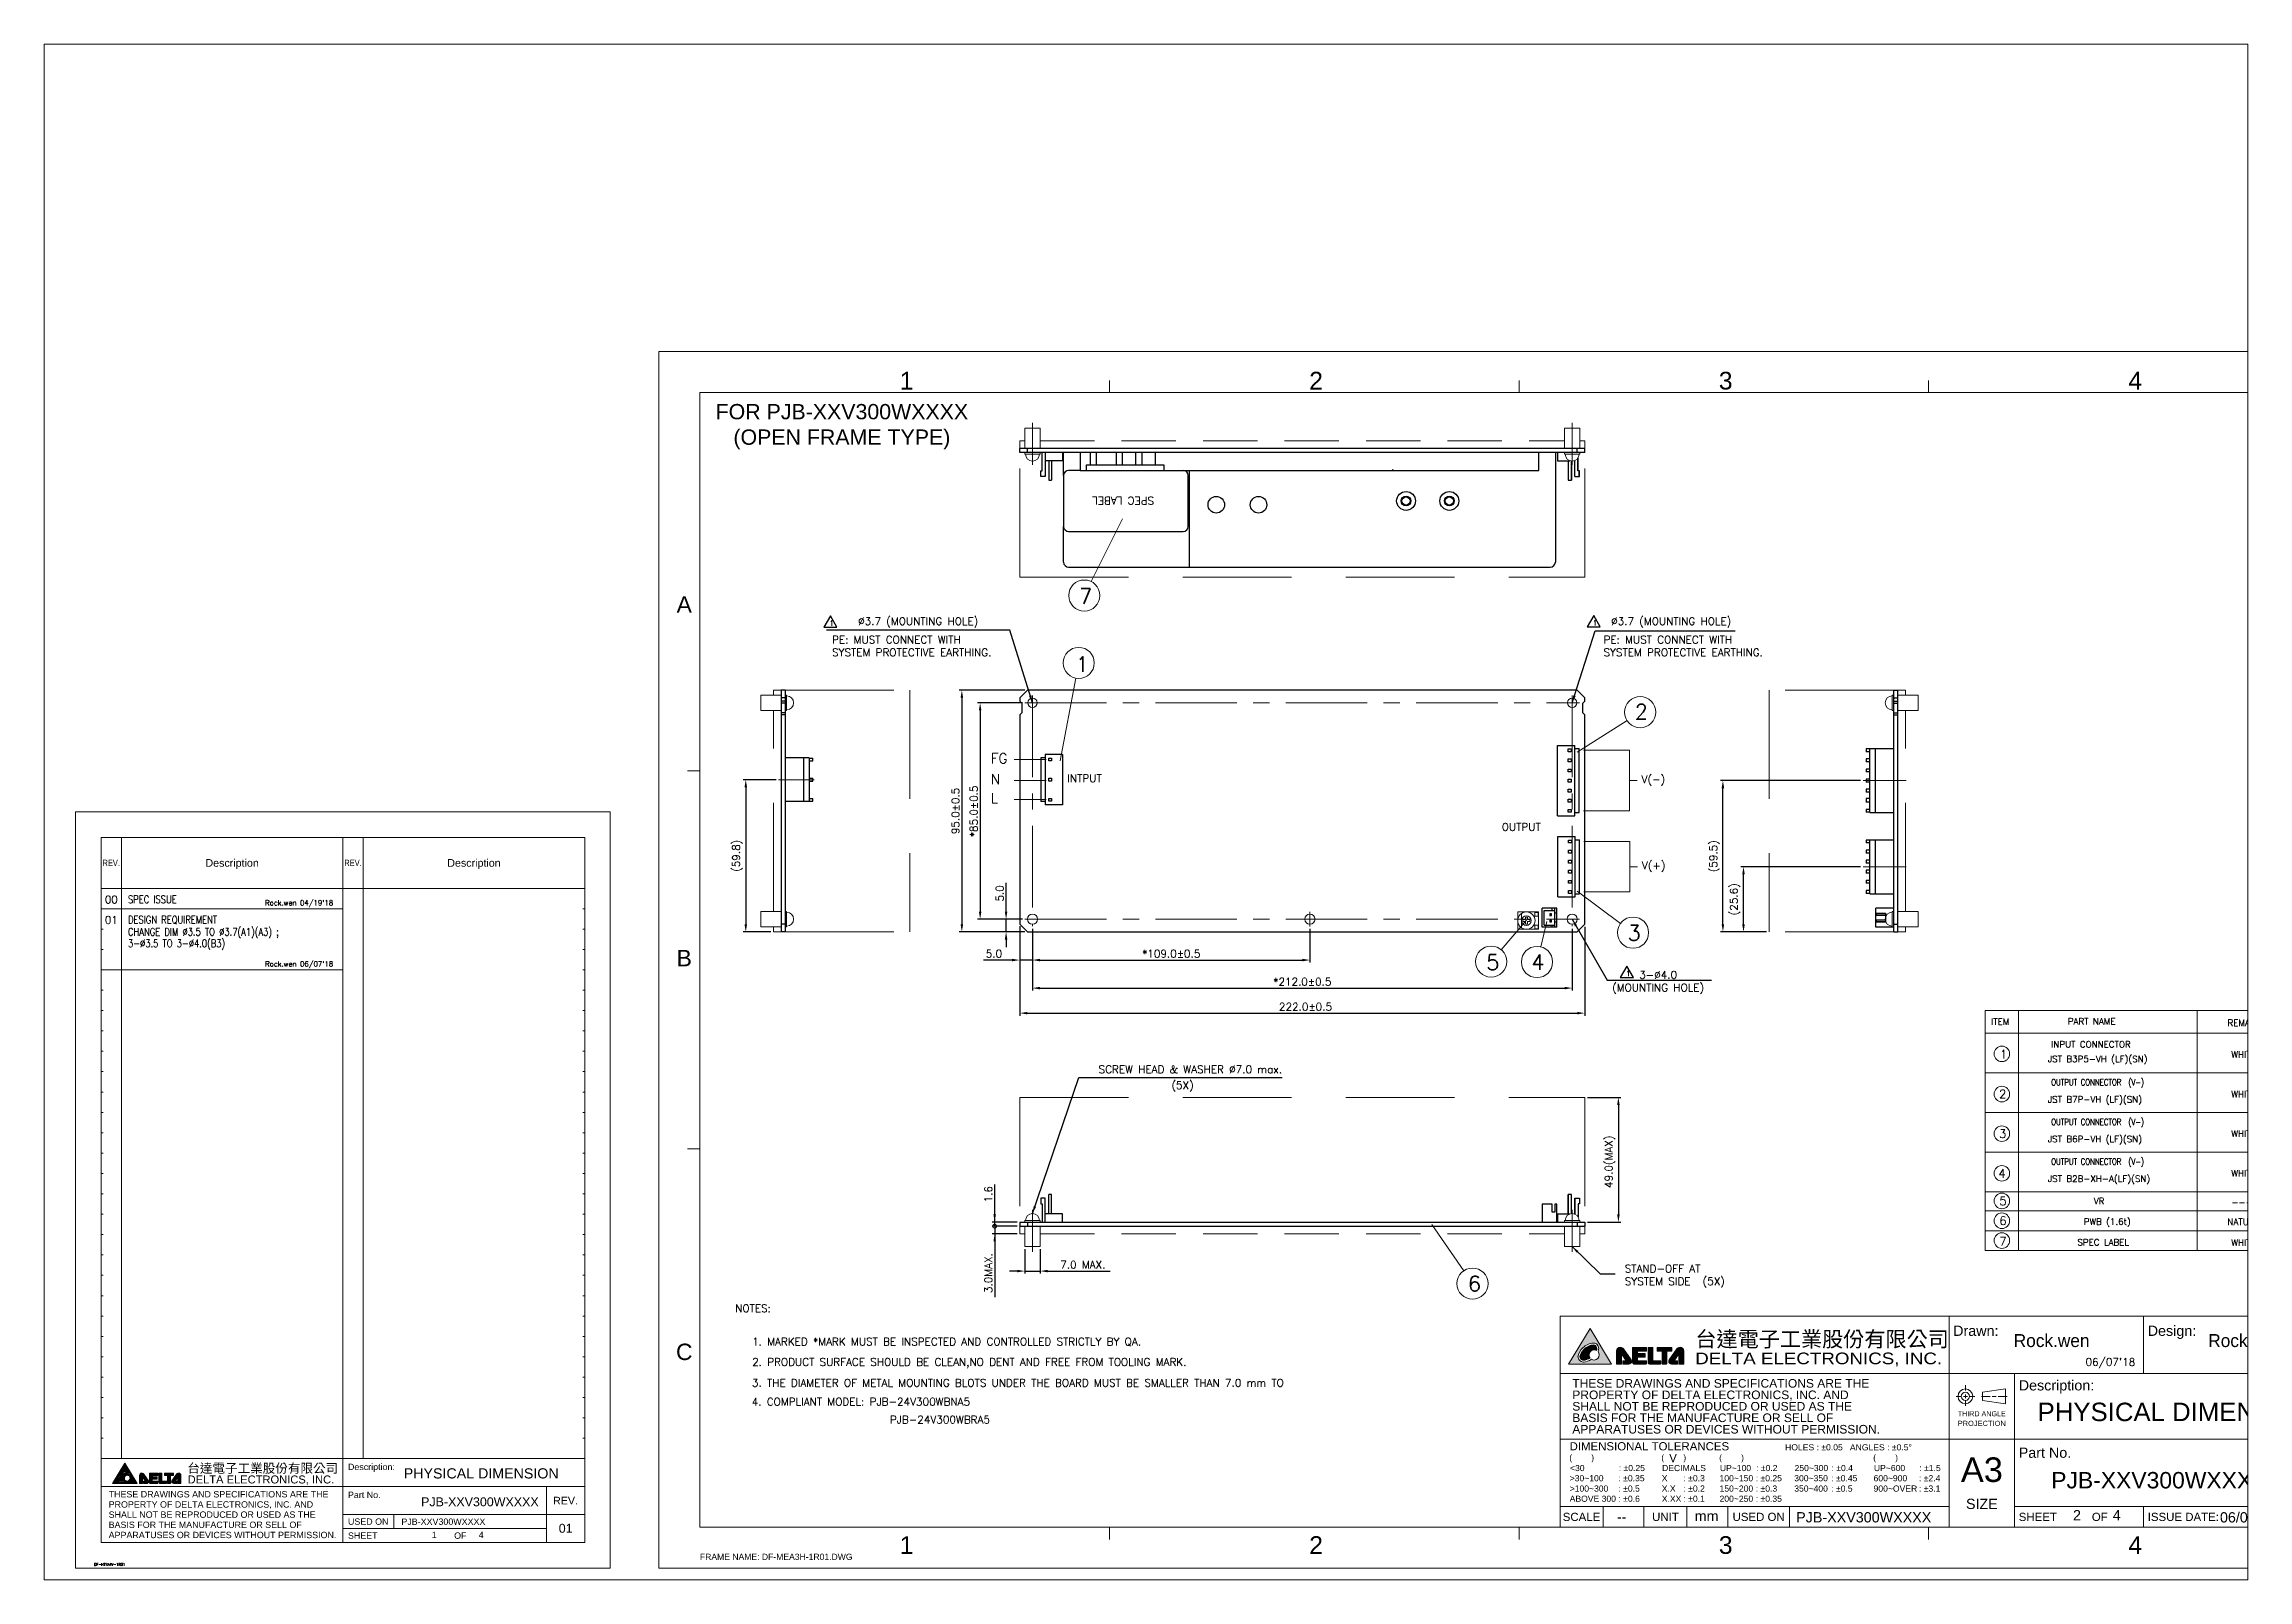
# Paper-space layout '配置1' of a CAD drawing. Header units: millimetres. Extents: x 29 to 258, y 20 to 180.
# The model-space entities are those that its viewports show. They can reach past a viewport. Long polylines and large blocks are cut down to what shows.
import ezdxf
from ezdxf.enums import TextEntityAlignment as Align

# ---------------------------------------------------------------- set-up
doc = ezdxf.new("R2010")
doc.units = ezdxf.units.MM
doc.header["$LTSCALE"] = 6
doc.linetypes.add('CENTER', pattern=[0.6, 0.375, -0.075, 0.075, -0.075])
doc.linetypes.add('HIDDEN', pattern=[0.375, 0.25, -0.125])
doc.layers.get('0').update_dxf_attribs({"linetype": 'CONTINUOUS'})
doc.layers.get('Defpoints').update_dxf_attribs({"linetype": 'CONTINUOUS'})
for name, color, linetype in [('02___PRT_ALL_AXES', 7, 'CONTINUOUS'), ('1', 1, 'CONTINUOUS'), ('2', 2, 'CONTINUOUS'), ('3', 3, 'CONTINUOUS'), ('C', 4, 'CENTER'), ('CENTER', 130, 'CENTER'), ('DIM', 2, 'CONTINUOUS'), ('H', 6, 'HIDDEN'), ('PAPER', 7, 'CONTINUOUS')]:
    doc.layers.add(name, color=color, linetype=linetype)
doc.styles.add('ARIAL', font='arial.ttf')
doc.styles.add('DELTA', font='')
doc.styles.add('ROMANC', font='romanc')
doc.styles.add('ROMANS', font='romans')
doc.styles.add('SIMPLEX', font='SIMPLEX.shx')
doc.styles.get("Standard").update_dxf_attribs({"font": 'ROMANS.SHX'})
doc.styles.add('微軟正黑體', font='')
doc.styles.get('DELTA').set_extended_font_data('Microsoft JhengHei')
doc.styles.get('微軟正黑體').set_extended_font_data('Microsoft JhengHei')
doc.dimstyles.new('S_STANDARD', dxfattribs={"dimscale": 0, "dimtxt": 3, "dimasz": 3, "dimexe": 1, "dimexo": 1, "dimgap": 1, "dimtad": 1, "dimdec": 1, "dimzin": 0, "dimdsep": 46, "dimtxsty": 'ROMANS', "dimcen": -0.5, "dimadec": 0, "dimazin": 0, "dimtp": 0.1, "dimtfac": 1, "dimtdec": 1, "dimtmove": 0, "dimatfit": 3, "dimfxl": 1, "dimtolj": 1, "dimtzin": 0, "dimarcsym": 0})
doc.dimstyles.new('STANDARD$0', dxfattribs={"dimtxt": 3, "dimasz": 3, "dimexe": 1, "dimexo": 1, "dimgap": 1, "dimtad": 1, "dimdec": 1, "dimzin": 0, "dimdsep": 46, "dimtxsty": 'STANDARD', "dimcen": -0.5, "dimclrd": 2, "dimclre": 2, "dimclrt": 2, "dimadec": 0, "dimazin": 0, "dimtfac": 1, "dimtdec": 1, "dimtmove": 0, "dimatfit": 3, "dimfxl": 1, "dimtolj": 1, "dimtzin": 0, "dimarcsym": 0})
doc.dimstyles.new('STANDARD$7', dxfattribs={"dimtxt": 3, "dimasz": 3, "dimexe": 1, "dimexo": 1, "dimgap": 1, "dimtad": 1, "dimdec": 1, "dimzin": 0, "dimdsep": 46, "dimtxsty": 'STANDARD', "dimcen": -0.5, "dimclrd": 2, "dimclre": 2, "dimclrt": 2, "dimadec": 0, "dimazin": 0, "dimtfac": 1, "dimtdec": 1, "dimtmove": 0, "dimatfit": 3, "dimfxl": 1, "dimtolj": 1, "dimtzin": 0, "dimarcsym": 0})

psp = doc.layouts.new('配置1')

msp = doc.modelspace()

# ---------------------------------------------------------------- texts
at = {"lineweight": 0, "style": 'ROMANS'}
for s, p in [('00', (11.47, 261.11)), ('01', (11.47, 253.11))]:
    msp.add_text(s, height=3, dxfattribs=at).set_placement(p)
at = {"lineweight": 0, "style": 'ROMANS', "width": 0.8}
for s, p in [('SPEC ISSUE', (20.6, 261.18)), ('CHANGE DIM %%c3.5 TO %%c3.7(A1)(A3) ;', (20.6, 248.42)), ('DESIGN REQUIREMENT', (20.6, 253.18)), ('3-%%c3.5 TO 3-%%c4.0(B3)', (20.6, 243.9))]:
    msp.add_text(s, height=3, dxfattribs=at).set_placement(p)
at = {"layer": '1', "char_height": 2, "attachment_point": 1, "style": 'SIMPLEX'}
for insert in [(596.01, 372.29), (296.18, 372.16), (609.02, 234.56)]:
    msp.add_mtext('\\A1;1', dxfattribs=dict(at, insert=insert))
at = {"layer": '3', "color": 2, "lineweight": 0, "insert": (789.54, 82.47), "char_height": 3.002, "width": 20.5671, "attachment_point": 1, "style": 'SIMPLEX'}
msp.add_mtext("06/07'18", dxfattribs=at)
at = {"layer": 'DIM', "lineweight": 0, "ltscale": 2, "style": 'SIMPLEX'}
for s, p in [('7', (394.23, 378.77)), ('1', (392.9, 352.04)), ('2', (612.5, 333.41)), ('3', (609.7, 246.49)), ('5', (554.16, 234.96)), ('4', (571.9, 235.03)), ('6', (546.99, 108.72))]:
    msp.add_text(s, height=6, dxfattribs=at).set_placement(p)
at = {"layer": 'DIM', "lineweight": 0}
for s, height, style, p in [('FG', 4, 'SIMPLEX', (359.44, 316.09)), ('N', 4, 'SIMPLEX', (359.44, 307.91)), ('INTPUT', 3, 'SIMPLEX', (389.58, 308.76)), ('L', 4, 'SIMPLEX', (359.44, 300.43)), ('OUTPUT', 3, 'SIMPLEX', (560.22, 289.64)), ("Rock.wen 04/19'18", 2, 'ROMANS', (74.46, 260.33)), ("Rock.wen 06/07'18", 2, 'ROMANS', (74.46, 236.33)), ('ITEM', 2.504, 'SIMPLEX', (752.46, 213.36)), ('1', 3.34, 'SIMPLEX', (755.91, 200.19)), ('JST B3P5-VH (LF)(SN)', 2.5036, 'SIMPLEX', (774.73, 198.74)), ('INPUT CONNECTOR', 2.5036, 'SIMPLEX', (776.06, 204.46)), ('2', 3.34, 'SIMPLEX', (755.6, 184.53)), ('JST B7P-VH (LF)(SN)', 2.5036, 'SIMPLEX', (774.73, 182.83)), ('3', 3.34, 'SIMPLEX', (755.6, 168.95)), ('JST B6P-VH (LF)(SN)', 2.5036, 'SIMPLEX', (774.73, 167.25)), ('4', 3.34, 'SIMPLEX', (755.32, 153.34)), ('JST B2B-XH-A(LF)(SN)', 2.5036, 'SIMPLEX', (774.73, 151.67)), ('5', 3.34, 'SIMPLEX', (755.68, 142.52)), ('VR', 2.504, 'SIMPLEX', (792.77, 142.89)), ('7', 3.34, 'SIMPLEX', (755.72, 126.69)), ('6', 3.34, 'SIMPLEX', (755.66, 134.79)), ('PWB (1.6t)', 2.504, 'SIMPLEX', (788.84, 134.86)), ('SPEC LABEL', 2.504, 'SIMPLEX', (786.36, 126.72)), ('NOTES:', 3, 'SIMPLEX', (259.12, 100.55, -13.89))]:
    msp.add_text(s, height=height, dxfattribs=dict(at, style=style)).set_placement(p)
at = {"layer": 'DIM', "lineweight": 0, "style": 'SIMPLEX'}
for s, height, p in [('PART NAME', 2.504, (782.57, 212.79)), ('REMARKS', 2.504, (845.33, 212.18)), ('WHITE', 2.504, (846.85, 199.74)), ('WHITE', 2.504, (846.85, 184.16)), ('WHITE', 2.504, (846.85, 168.59)), ('WHITE', 2.504, (846.85, 153.01)), ('----', 2.504, (846.85, 141.69)), ('NATURE', 2.504, (845.27, 134.01)), ('WHITE', 2.504, (846.85, 125.87)), ('1. MARKED *MARK MUST BE INSPECTED AND CONTROLLED STRICTLY BY QA.', 3, (265.77, 86.57)), ('2. PRODUCT SURFACE SHOULD BE CLEAN,NO DENT AND FREE FROM TOOLING MARK.', 3, (265.77, 78.57)), ('3. THE DIAMETER OF METAL MOUNTING BLOTS UNDER THE BOARD MUST BE SMALLER THAN 7.0 mm TO ', 3, (265.71, 70.35)), ('4. COMPLIANT MODEL: PJB-24V300WBNA5', 3, (265.6, 62.94)), ('PJB-24V300WBRA5', 3, (319.85, 55.94))]:
    msp.add_text(s, height=height, dxfattribs=at).set_placement(p, align=Align.BOTTOM_LEFT)
at = {"layer": 'DIM', "lineweight": 0, "style": 'SIMPLEX', "width": 0.8}
for p in [(776.06, 189.58), (776.06, 174.01), (776.06, 158.43)]:
    msp.add_text('OUTPUT CONNECTOR  (V-)', height=2.5036, dxfattribs=at).set_placement(p)
at = {"layer": 'DIM', "lineweight": 0}
for s, insert, char_height, attachment_point, style in [('{\\C0;FOR PJB-XXV300WXXXX\\P(OPEN FRAME TYPE)}', (301.02, 448.36), 6, 5, 'ARIAL'), ('%%c3.7 (MOUNTING HOLE)', (331.01, 371.45), 3, 5, 'SIMPLEX'), ('%%c3.7 (MOUNTING HOLE)', (626.8, 371.45), 3, 5, 'SIMPLEX'), ('\\A1;PE: MUST CONNECT WITH\\PSYSTEM PROTECTIVE EARTHING.', (297.16, 358.18), 3, 7, 'SIMPLEX'), ('\\A1;PE: MUST CONNECT WITH\\PSYSTEM PROTECTIVE EARTHING.', (600.2, 358.18), 3, 7, 'SIMPLEX'), ('3-%%c4.0\\P(MOUNTING HOLE)', (621.65, 230.02), 3, 5, 'SIMPLEX'), ('SCREW HEAD & WASHER %%C7.0 max.', (473.98, 194.42), 3, 9, 'SIMPLEX'), ('(5X)', (439.22, 187.17), 3, 9, 'SIMPLEX'), ('\\A1;STAND-OFF AT\\PSYSTEM SIDE', (608.55, 119.13), 3, 1, 'SIMPLEX'), ('(5X)', (647.9, 110.18), 3, 9, 'SIMPLEX')]:
    msp.add_mtext(s, dxfattribs=dict(at, insert=insert, char_height=char_height, attachment_point=attachment_point, style=style))
at = {"layer": 'DIM', "lineweight": 0, "insert": (411.54, 419.3), "char_height": 3, "attachment_point": 5, "rotation": 180, "style": 'SIMPLEX'}
msp.add_mtext('SPEC LABEL ', dxfattribs=at)
at = {"layer": 'DIM', "color": 1, "lineweight": 0, "char_height": 3, "attachment_point": 5, "style": 'SIMPLEX'}
for s, insert in [('V(-)', (619.8, 309.34)), ('V(+)', (619.92, 275.5))]:
    msp.add_mtext(s, dxfattribs=dict(at, insert=insert))
at = {"layer": 'DIM', "lineweight": 0, "char_height": 5.0758, "width": 35.4563, "attachment_point": 1}
for insert in [(761.33, 91.9), (837.75, 91.9)]:
    msp.add_mtext('{\\f·L?n??????|b0|i0|c0|p34;Rock.wen}', dxfattribs=dict(at, insert=insert))

# ---------------------------------------------------------------- blocks, each defined once
blk = doc.blocks.new('A')
at = {"lineweight": 0}
h = blk.add_hatch(color=256, dxfattribs=at)
edge = h.paths.add_edge_path(flags=0)
edge.add_spline(control_points=[(10.07, 37.55), (10.07, 37.55), (10.07, 37.55), (10.07, 37.55)], knot_values=[1, 1, 1, 1, 1.00001, 1.00001, 1.00001, 1.00001], degree=3, periodic=0)
h.paths.add_polyline_path([(9.39, 41.21), (4.55, 33.25), (14.2, 33.25)])
edge = h.paths.add_edge_path(flags=16)
edge.add_spline(control_points=[(10.31, 34.18), (10.09, 34.18), (9.88, 34.24), (9.7, 34.36), (9.7, 34.35), (9.69, 34.35), (9.69, 34.35), (9.14, 33.97), (8.54, 33.72), (7.99, 33.72), (7.96, 33.72), (7.93, 33.72), (7.91, 33.72), (7.49, 33.74), (7.18, 33.91), (6.98, 34.13), (6.78, 34.35), (6.69, 34.62), (6.68, 34.85), (6.68, 34.86), (6.68, 34.88), (6.68, 34.9), (6.69, 35.58), (7.15, 36.32), (7.79, 36.91), (8.43, 37.51), (9.25, 37.96), (10.06, 37.97), (10.06, 37.97), (10.06, 37.97), (10.07, 37.97), (10.45, 37.97), (10.77, 37.84), (10.98, 37.62), (11.2, 37.4), (11.31, 37.1), (11.31, 36.77), (11.31, 36.54), (11.26, 36.3), (11.16, 36.06), (11.34, 35.86), (11.44, 35.6), (11.44, 35.31), (11.44, 34.69), (10.94, 34.18), (10.31, 34.18)], knot_values=[0, 0, 0, 0, 1, 1, 1, 2, 2, 2, 3, 3, 3, 4, 4, 4, 5, 5, 5, 6, 6, 6, 7, 7, 7, 8, 8, 8, 9, 9, 9, 10, 10, 10, 11, 11, 11, 12, 12, 12, 13, 13, 13, 14, 14, 14, 15, 15, 15, 15], degree=3, periodic=0)
edge = h.paths.add_edge_path(flags=0)
edge.add_spline(control_points=[(10.69, 37.33), (10.55, 37.46), (10.36, 37.55), (10.07, 37.55), (10.07, 37.55), (10.06, 37.55), (10.06, 37.55), (9.42, 37.55), (8.66, 37.15), (8.08, 36.61), (7.49, 36.07), (7.1, 35.38), (7.1, 34.9), (7.1, 34.89), (7.1, 34.88), (7.1, 34.86), (7.11, 34.73), (7.17, 34.55), (7.3, 34.41), (7.42, 34.27), (7.61, 34.16), (7.93, 34.14), (7.95, 34.14), (7.97, 34.14), (7.99, 34.14), (8.4, 34.14), (8.91, 34.33), (9.39, 34.65), (9.26, 34.84), (9.18, 35.07), (9.18, 35.31), (9.18, 35.94), (9.69, 36.44), (10.31, 36.44), (10.49, 36.44), (10.66, 36.4), (10.81, 36.32), (10.87, 36.48), (10.89, 36.63), (10.89, 36.77), (10.89, 37), (10.82, 37.19), (10.69, 37.33)], knot_values=[0, 0, 0, 0, 1, 1, 1, 2, 2, 2, 3, 3, 3, 4, 4, 4, 5, 5, 5, 6, 6, 6, 7, 7, 7, 8, 8, 8, 9, 9, 9, 10, 10, 10, 11, 11, 11, 12, 12, 12, 13, 13, 13, 14, 14, 14, 14], degree=3, periodic=0)
at = {"linetype": 'Continuous', "lineweight": 0}
h = blk.add_hatch(color=256, dxfattribs=at)
edge = h.paths.add_edge_path()
edge.add_spline(control_points=[(15.12, 33.3), (15.12, 33.29), (15.12, 33.28), (15.13, 33.27)], knot_values=[9, 9, 9, 9, 10, 10, 10, 10], degree=3, periodic=0)
edge.add_spline(control_points=[(15.13, 33.27), (15.14, 33.26), (15.15, 33.25), (15.17, 33.25)], knot_values=[10, 10, 10, 10, 11, 11, 11, 11], degree=3, periodic=0)
edge.add_spline(control_points=[(15.17, 33.25), (15.17, 33.25), (16.23, 33.25), (16.23, 33.25)], knot_values=[11, 11, 11, 11, 12, 12, 12, 12], degree=3, periodic=0)
edge.add_spline(control_points=[(16.23, 33.25), (16.24, 33.25), (16.25, 33.26), (16.26, 33.27)], knot_values=[12, 12, 12, 12, 13, 13, 13, 13], degree=3, periodic=0)
edge.add_spline(control_points=[(16.26, 33.27), (16.27, 33.28), (16.28, 33.29), (16.28, 33.3)], knot_values=[13, 13, 13, 13, 14, 14, 14, 14], degree=3, periodic=0)
edge.add_spline(control_points=[(16.28, 33.3), (16.28, 33.3), (16.28, 35.73), (16.28, 35.73)], knot_values=[14, 14, 14, 14, 15, 15, 15, 15], degree=3, periodic=0)
edge.add_spline(control_points=[(16.28, 35.73), (16.28, 35.73), (17.42, 34.09), (17.42, 34.09)], knot_values=[15, 15, 15, 15, 16, 16, 16, 16], degree=3, periodic=0)
edge.add_spline(control_points=[(17.42, 34.09), (17.42, 34.09), (16.68, 34.09), (16.68, 34.09)], knot_values=[16, 16, 16, 16, 17, 17, 17, 17], degree=3, periodic=0)
edge.add_spline(control_points=[(16.68, 34.09), (16.67, 34.09), (16.65, 34.08), (16.64, 34.07)], knot_values=[17, 17, 17, 17, 18, 18, 18, 18], degree=3, periodic=0)
edge.add_spline(control_points=[(16.64, 34.07), (16.63, 34.06), (16.63, 34.05), (16.63, 34.04)], knot_values=[18, 18, 18, 18, 19, 19, 19, 19], degree=3, periodic=0)
edge.add_spline(control_points=[(16.63, 34.04), (16.63, 34.04), (16.63, 33.3), (16.63, 33.3)], knot_values=[19, 19, 19, 19, 20, 20, 20, 20], degree=3, periodic=0)
edge.add_spline(control_points=[(16.63, 33.3), (16.63, 33.29), (16.63, 33.28), (16.64, 33.27)], knot_values=[20, 20, 20, 20, 21, 21, 21, 21], degree=3, periodic=0)
edge.add_spline(control_points=[(16.64, 33.27), (16.65, 33.26), (16.67, 33.25), (16.68, 33.25)], knot_values=[21, 21, 21, 21, 22, 22, 22, 22], degree=3, periodic=0)
edge.add_spline(control_points=[(16.68, 33.25), (16.68, 33.25), (18.09, 33.25), (18.09, 33.25)], knot_values=[22, 22, 22, 22, 23, 23, 23, 23], degree=3, periodic=0)
edge.add_spline(control_points=[(18.09, 33.25), (18.46, 33.25), (18.77, 33.56), (18.77, 33.93)], knot_values=[23, 23, 23, 23, 24, 24, 24, 24], degree=3, periodic=0)
edge.add_spline(control_points=[(18.77, 33.93), (18.77, 34.08), (18.72, 34.21), (18.64, 34.32)], knot_values=[24, 24, 24, 24, 25, 25, 25, 25], degree=3, periodic=0)
edge.add_line((18.64, 34.32), (16.81, 36.92))
edge.add_spline(control_points=[(16.81, 36.92), (16.81, 36.92), (16.81, 36.92), (16.81, 36.92)], knot_values=[1, 1, 1, 1, 2, 2, 2, 2], degree=3, periodic=0)
edge.add_spline(control_points=[(16.81, 36.92), (16.75, 37), (16.68, 37.08), (16.62, 37.13)], knot_values=[2, 2, 2, 2, 3, 3, 3, 3], degree=3, periodic=0)
edge.add_spline(control_points=[(16.62, 37.13), (16.46, 37.26), (16.25, 37.34), (16.03, 37.34)], knot_values=[3, 3, 3, 3, 4, 4, 4, 4], degree=3, periodic=0)
edge.add_spline(control_points=[(16.03, 37.34), (15.53, 37.34), (15.12, 36.93), (15.12, 36.43)], knot_values=[4, 4, 4, 4, 5, 5, 5, 5], degree=3, periodic=0)
edge.add_line((15.12, 36.43), (15.12, 33.3))
h = blk.add_hatch(color=256, dxfattribs=at)
edge = h.paths.add_edge_path()
edge.add_spline(control_points=[(22.07, 35.02), (22.07, 35.02), (22.07, 35.75), (22.07, 35.75)], knot_values=[7, 7, 7, 7, 8, 8, 8, 8], degree=3, periodic=0)
edge.add_spline(control_points=[(22.07, 35.75), (22.07, 35.77), (22.07, 35.78), (22.06, 35.79)], knot_values=[8, 8, 8, 8, 9, 9, 9, 9], degree=3, periodic=0)
edge.add_spline(control_points=[(22.06, 35.79), (22.05, 35.8), (22.04, 35.8), (22.03, 35.8)], knot_values=[9, 9, 9, 9, 10, 10, 10, 10], degree=3, periodic=0)
edge.add_spline(control_points=[(22.03, 35.8), (22.03, 35.8), (20.16, 35.8), (20.16, 35.8)], knot_values=[10, 10, 10, 10, 11, 11, 11, 11], degree=3, periodic=0)
edge.add_spline(control_points=[(20.16, 35.8), (20.16, 35.8), (20.16, 36.41), (20.16, 36.41)], knot_values=[11, 11, 11, 11, 12, 12, 12, 12], degree=3, periodic=0)
edge.add_spline(control_points=[(20.16, 36.41), (20.16, 36.41), (22.32, 36.41), (22.32, 36.41)], knot_values=[12, 12, 12, 12, 13, 13, 13, 13], degree=3, periodic=0)
edge.add_spline(control_points=[(22.32, 36.41), (22.34, 36.41), (22.35, 36.42), (22.36, 36.43)], knot_values=[13, 13, 13, 13, 14, 14, 14, 14], degree=3, periodic=0)
edge.add_spline(control_points=[(22.36, 36.43), (22.37, 36.44), (22.37, 36.45), (22.37, 36.46)], knot_values=[14, 14, 14, 14, 15, 15, 15, 15], degree=3, periodic=0)
edge.add_spline(control_points=[(22.37, 36.46), (22.37, 36.46), (22.37, 37.21), (22.37, 37.21)], knot_values=[15, 15, 15, 15, 16, 16, 16, 16], degree=3, periodic=0)
edge.add_spline(control_points=[(22.37, 37.21), (22.37, 37.23), (22.37, 37.24), (22.36, 37.25)], knot_values=[16, 16, 16, 16, 17, 17, 17, 17], degree=3, periodic=0)
edge.add_spline(control_points=[(22.36, 37.25), (22.35, 37.26), (22.34, 37.26), (22.32, 37.26)], knot_values=[17, 17, 17, 17, 18, 18, 18, 18], degree=3, periodic=0)
edge.add_spline(control_points=[(22.32, 37.26), (22.32, 37.26), (19.03, 37.26), (19.03, 37.26)], knot_values=[18, 18, 18, 18, 19, 19, 19, 19], degree=3, periodic=0)
edge.add_spline(control_points=[(19.03, 37.26), (19.01, 37.26), (19, 37.26), (18.99, 37.25)], knot_values=[19, 19, 19, 19, 20, 20, 20, 20], degree=3, periodic=0)
edge.add_spline(control_points=[(18.99, 37.25), (18.98, 37.24), (18.98, 37.23), (18.98, 37.21)], knot_values=[20, 20, 20, 20, 21, 21, 21, 21], degree=3, periodic=0)
edge.add_spline(control_points=[(18.98, 37.21), (18.98, 37.21), (18.98, 33.72), (18.98, 33.72)], knot_values=[21, 21, 21, 21, 22, 22, 22, 22], degree=3, periodic=0)
edge.add_spline(control_points=[(18.98, 33.72), (18.98, 33.57), (19.05, 33.45), (19.15, 33.37)], knot_values=[22, 22, 22, 22, 23, 23, 23, 23], degree=3, periodic=0)
edge.add_spline(control_points=[(19.15, 33.37), (19.25, 33.29), (19.38, 33.25), (19.48, 33.25)], knot_values=[23, 23, 23, 23, 24, 24, 24, 24], degree=3, periodic=0)
edge.add_spline(control_points=[(19.48, 33.25), (19.48, 33.25), (22.16, 33.25), (22.16, 33.25)], knot_values=[24, 24, 24, 24, 25, 25, 25, 25], degree=3, periodic=0)
edge.add_spline(control_points=[(22.16, 33.25), (22.21, 33.25), (22.26, 33.28), (22.31, 33.32)], knot_values=[25, 25, 25, 25, 26, 26, 26, 26], degree=3, periodic=0)
edge.add_spline(control_points=[(22.31, 33.32), (22.33, 33.34), (22.34, 33.36), (22.35, 33.38)], knot_values=[26, 26, 26, 26, 27, 27, 27, 27], degree=3, periodic=0)
edge.add_spline(control_points=[(22.35, 33.38), (22.36, 33.39), (22.36, 33.4), (22.37, 33.4)], knot_values=[27, 27, 27, 27, 28, 28, 28, 28], degree=3, periodic=0)
edge.add_spline(control_points=[(22.37, 33.4), (22.37, 33.41), (22.37, 33.42), (22.37, 33.43)], knot_values=[28, 28, 28, 28, 29, 29, 29, 29], degree=3, periodic=0)
edge.add_spline(control_points=[(22.37, 33.44), (22.37, 33.44), (22.37, 34.04), (22.37, 34.04)], knot_values=[30, 30, 30, 30, 31, 31, 31, 31], degree=3, periodic=0)
edge.add_spline(control_points=[(22.37, 34.04), (22.37, 34.06), (22.37, 34.07), (22.36, 34.08)], knot_values=[0, 0, 0, 0, 1, 1, 1, 1], degree=3, periodic=0)
edge.add_spline(control_points=[(22.36, 34.08), (22.35, 34.09), (22.34, 34.09), (22.32, 34.09)], knot_values=[1, 1, 1, 1, 2, 2, 2, 2], degree=3, periodic=0)
edge.add_spline(control_points=[(22.32, 34.09), (22.32, 34.09), (20.15, 34.09), (20.15, 34.09)], knot_values=[2, 2, 2, 2, 3, 3, 3, 3], degree=3, periodic=0)
edge.add_spline(control_points=[(20.15, 34.09), (20.15, 34.09), (20.15, 34.97), (20.15, 34.97)], knot_values=[3, 3, 3, 3, 4, 4, 4, 4], degree=3, periodic=0)
edge.add_spline(control_points=[(20.15, 34.97), (20.15, 34.97), (22.03, 34.97), (22.03, 34.97)], knot_values=[4, 4, 4, 4, 5, 5, 5, 5], degree=3, periodic=0)
edge.add_spline(control_points=[(22.03, 34.97), (22.04, 34.97), (22.05, 34.97), (22.06, 34.98)], knot_values=[5, 5, 5, 5, 6, 6, 6, 6], degree=3, periodic=0)
edge.add_spline(control_points=[(22.06, 34.98), (22.07, 34.99), (22.07, 35), (22.07, 35.02)], knot_values=[6, 6, 6, 6, 7, 7, 7, 7], degree=3, periodic=0)
h = blk.add_hatch(color=256, dxfattribs=at)
edge = h.paths.add_edge_path()
edge.add_spline(control_points=[(25.82, 33.46), (25.82, 33.42), (25.8, 33.37), (25.76, 33.33)], knot_values=[17, 17, 17, 17, 18, 18, 18, 18], degree=3, periodic=0)
edge.add_spline(control_points=[(25.76, 33.33), (25.73, 33.28), (25.69, 33.25), (25.63, 33.25)], knot_values=[16, 16, 16, 16, 17, 17, 17, 17], degree=3, periodic=0)
edge.add_spline(control_points=[(25.63, 33.25), (25.63, 33.25), (25.63, 33.25), (25.63, 33.25)], knot_values=[14, 14, 14, 14, 14.999984, 14.999984, 14.999984, 14.999984], degree=3, periodic=0)
edge.add_spline(control_points=[(25.63, 33.25), (25.63, 33.25), (23.22, 33.25), (23.22, 33.25)], knot_values=[13, 13, 13, 13, 14, 14, 14, 14], degree=3, periodic=0)
edge.add_spline(control_points=[(23.22, 33.25), (23.13, 33.25), (23.01, 33.28), (22.91, 33.36)], knot_values=[12, 12, 12, 12, 13, 13, 13, 13], degree=3, periodic=0)
edge.add_spline(control_points=[(22.91, 33.36), (22.81, 33.44), (22.74, 33.56), (22.74, 33.73)], knot_values=[11, 11, 11, 11, 12, 12, 12, 12], degree=3, periodic=0)
edge.add_line((22.74, 33.73), (22.74, 37.21))
edge.add_spline(control_points=[(22.74, 37.21), (22.74, 37.24), (22.76, 37.26), (22.79, 37.26)], knot_values=[7, 7, 7, 7, 8, 8, 8, 8], degree=3, periodic=0)
edge.add_spline(control_points=[(22.79, 37.26), (22.79, 37.26), (23.83, 37.26), (23.83, 37.26)], knot_values=[6, 6, 6, 6, 7, 7, 7, 7], degree=3, periodic=0)
edge.add_spline(control_points=[(23.83, 37.26), (23.84, 37.26), (23.85, 37.25), (23.86, 37.25)], knot_values=[5, 5, 5, 5, 6, 6, 6, 6], degree=3, periodic=0)
edge.add_spline(control_points=[(23.86, 37.25), (23.87, 37.24), (23.88, 37.22), (23.88, 37.21)], knot_values=[4, 4, 4, 4, 5, 5, 5, 5], degree=3, periodic=0)
edge.add_spline(control_points=[(23.88, 37.21), (23.88, 37.21), (23.88, 34.08), (23.88, 34.08)], knot_values=[3, 3, 3, 3, 4, 4, 4, 4], degree=3, periodic=0)
edge.add_spline(control_points=[(23.88, 34.08), (23.88, 34.08), (25.77, 34.08), (25.77, 34.08)], knot_values=[2, 2, 2, 2, 3, 3, 3, 3], degree=3, periodic=0)
edge.add_spline(control_points=[(25.77, 34.08), (25.78, 34.08), (25.8, 34.08), (25.81, 34.07)], knot_values=[1, 1, 1, 1, 2, 2, 2, 2], degree=3, periodic=0)
edge.add_spline(control_points=[(25.81, 34.07), (25.81, 34.06), (25.82, 34.05), (25.82, 34.03)], knot_values=[0, 0, 0, 0, 1, 1, 1, 1], degree=3, periodic=0)
edge.add_spline(control_points=[(25.82, 34.03), (25.82, 33.88), (25.82, 33.54), (25.82, 33.47)], knot_values=[20, 20, 20, 20, 21, 21, 21, 21], degree=3, periodic=0)
edge.add_spline(control_points=[(25.82, 33.47), (25.82, 33.47), (25.82, 33.46), (25.82, 33.46)], knot_values=[18, 18, 18, 18, 18.999928, 18.999928, 18.999928, 18.999928], degree=3, periodic=0)
h = blk.add_hatch(color=256, dxfattribs=at)
edge = h.paths.add_edge_path()
edge.add_spline(control_points=[(27.3, 33.48), (27.3, 33.48), (27.3, 36.4), (27.3, 36.4)], knot_values=[17, 17, 17, 17, 18, 18, 18, 18], degree=3, periodic=0)
edge.add_spline(control_points=[(27.3, 36.4), (27.3, 36.4), (27.3, 36.43), (27.3, 36.43)], knot_values=[18, 18, 18, 18, 19, 19, 19, 19], degree=3, periodic=0)
edge.add_spline(control_points=[(27.3, 36.43), (27.3, 36.43), (28.45, 36.43), (28.45, 36.43)], knot_values=[19, 19, 19, 19, 20, 20, 20, 20], degree=3, periodic=0)
edge.add_spline(control_points=[(28.45, 36.43), (28.46, 36.43), (28.47, 36.43), (28.48, 36.44)], knot_values=[20, 20, 20, 20, 21, 21, 21, 21], degree=3, periodic=0)
edge.add_spline(control_points=[(28.48, 36.44), (28.49, 36.45), (28.5, 36.46), (28.5, 36.47)], knot_values=[0, 0, 0, 0, 1, 1, 1, 1], degree=3, periodic=0)
edge.add_spline(control_points=[(28.5, 36.47), (28.5, 36.47), (28.5, 37.21), (28.5, 37.21)], knot_values=[1, 1, 1, 1, 2, 2, 2, 2], degree=3, periodic=0)
edge.add_spline(control_points=[(28.5, 37.21), (28.5, 37.24), (28.47, 37.26), (28.45, 37.26)], knot_values=[2, 2, 2, 2, 3, 3, 3, 3], degree=3, periodic=0)
edge.add_spline(control_points=[(28.45, 37.26), (28.45, 37.26), (25.02, 37.26), (25.02, 37.26)], knot_values=[3, 3, 3, 3, 4, 4, 4, 4], degree=3, periodic=0)
edge.add_spline(control_points=[(25.02, 37.26), (25, 37.26), (24.99, 37.26), (24.98, 37.25)], knot_values=[4, 4, 4, 4, 5, 5, 5, 5], degree=3, periodic=0)
edge.add_spline(control_points=[(24.98, 37.25), (24.97, 37.24), (24.97, 37.23), (24.97, 37.21)], knot_values=[5, 5, 5, 5, 6, 6, 6, 6], degree=3, periodic=0)
edge.add_spline(control_points=[(24.97, 37.21), (24.97, 37.21), (24.97, 36.47), (24.97, 36.47)], knot_values=[6, 6, 6, 6, 7, 7, 7, 7], degree=3, periodic=0)
edge.add_spline(control_points=[(24.97, 36.47), (24.97, 36.46), (24.97, 36.45), (24.98, 36.44)], knot_values=[7, 7, 7, 7, 8, 8, 8, 8], degree=3, periodic=0)
edge.add_spline(control_points=[(24.98, 36.44), (24.99, 36.43), (25, 36.42), (25.02, 36.42)], knot_values=[8, 8, 8, 8, 9, 9, 9, 9], degree=3, periodic=0)
edge.add_spline(control_points=[(25.02, 36.42), (25.02, 36.42), (26.17, 36.42), (26.17, 36.42)], knot_values=[9, 9, 9, 9, 10, 10, 10, 10], degree=3, periodic=0)
edge.add_spline(control_points=[(26.17, 36.42), (26.17, 36.42), (26.17, 33.31), (26.17, 33.31)], knot_values=[10, 10, 10, 10, 11, 11, 11, 11], degree=3, periodic=0)
edge.add_spline(control_points=[(26.17, 33.31), (26.17, 33.29), (26.18, 33.28), (26.19, 33.27)], knot_values=[11, 11, 11, 11, 12, 12, 12, 12], degree=3, periodic=0)
edge.add_spline(control_points=[(26.19, 33.27), (26.2, 33.26), (26.21, 33.26), (26.22, 33.26)], knot_values=[12, 12, 12, 12, 13, 13, 13, 13], degree=3, periodic=0)
edge.add_spline(control_points=[(26.22, 33.26), (26.22, 33.26), (27.1, 33.26), (27.1, 33.26)], knot_values=[13, 13, 13, 13, 14, 14, 14, 14], degree=3, periodic=0)
edge.add_spline(control_points=[(27.1, 33.26), (27.14, 33.26), (27.19, 33.27), (27.23, 33.31)], knot_values=[15, 15, 15, 15, 16, 16, 16, 16], degree=3, periodic=0)
edge.add_spline(control_points=[(27.23, 33.31), (27.27, 33.34), (27.3, 33.4), (27.3, 33.48)], knot_values=[16, 16, 16, 16, 17, 17, 17, 17], degree=3, periodic=0)
h = blk.add_hatch(color=256, dxfattribs=at)
edge = h.paths.add_edge_path()
edge.add_spline(control_points=[(30.23, 35.73), (30.23, 35.73), (30.23, 33.3), (30.23, 33.3)], knot_values=[14, 14, 14, 14, 15, 15, 15, 15], degree=3, periodic=0)
edge.add_spline(control_points=[(30.23, 33.3), (30.23, 33.29), (30.23, 33.27), (30.24, 33.26)], knot_values=[15, 15, 15, 15, 16, 16, 16, 16], degree=3, periodic=0)
edge.add_spline(control_points=[(30.24, 33.26), (30.25, 33.26), (30.26, 33.25), (30.28, 33.25)], knot_values=[16, 16, 16, 16, 17, 17, 17, 17], degree=3, periodic=0)
edge.add_spline(control_points=[(30.28, 33.25), (30.28, 33.25), (31.34, 33.25), (31.34, 33.25)], knot_values=[17, 17, 17, 17, 18, 18, 18, 18], degree=3, periodic=0)
edge.add_spline(control_points=[(31.34, 33.25), (31.35, 33.25), (31.37, 33.26), (31.37, 33.26)], knot_values=[18, 18, 18, 18, 19, 19, 19, 19], degree=3, periodic=0)
edge.add_spline(control_points=[(31.37, 33.26), (31.38, 33.27), (31.39, 33.29), (31.39, 33.3)], knot_values=[19, 19, 19, 19, 20, 20, 20, 20], degree=3, periodic=0)
edge.add_spline(control_points=[(31.39, 33.3), (31.39, 33.3), (31.39, 36.43), (31.39, 36.43)], knot_values=[20, 20, 20, 20, 21, 21, 21, 21], degree=3, periodic=0)
edge.add_spline(control_points=[(31.39, 36.43), (31.39, 36.93), (30.98, 37.34), (30.48, 37.34)], knot_values=[21, 21, 21, 21, 22, 22, 22, 22], degree=3, periodic=0)
edge.add_spline(control_points=[(30.48, 37.34), (30.25, 37.34), (30.05, 37.26), (29.89, 37.12)], knot_values=[0, 0, 0, 0, 1, 1, 1, 1], degree=3, periodic=0)
edge.add_spline(control_points=[(29.89, 37.12), (29.83, 37.08), (29.75, 37), (29.7, 36.91)], knot_values=[1, 1, 1, 1, 2, 2, 2, 2], degree=3, periodic=0)
edge.add_line((29.7, 36.91), (27.86, 34.32))
edge.add_spline(control_points=[(27.86, 34.32), (27.79, 34.21), (27.74, 34.07), (27.74, 33.93)], knot_values=[4, 4, 4, 4, 5, 5, 5, 5], degree=3, periodic=0)
edge.add_spline(control_points=[(27.74, 33.93), (27.74, 33.55), (28.04, 33.25), (28.42, 33.25)], knot_values=[5, 5, 5, 5, 6, 6, 6, 6], degree=3, periodic=0)
edge.add_spline(control_points=[(28.42, 33.25), (28.42, 33.25), (29.83, 33.25), (29.83, 33.25)], knot_values=[6, 6, 6, 6, 7, 7, 7, 7], degree=3, periodic=0)
edge.add_spline(control_points=[(29.83, 33.25), (29.84, 33.25), (29.85, 33.26), (29.86, 33.26)], knot_values=[7, 7, 7, 7, 8, 8, 8, 8], degree=3, periodic=0)
edge.add_spline(control_points=[(29.86, 33.26), (29.87, 33.27), (29.88, 33.29), (29.88, 33.3)], knot_values=[8, 8, 8, 8, 9, 9, 9, 9], degree=3, periodic=0)
edge.add_spline(control_points=[(29.88, 33.3), (29.88, 33.3), (29.88, 34.03), (29.88, 34.03)], knot_values=[9, 9, 9, 9, 10, 10, 10, 10], degree=3, periodic=0)
edge.add_spline(control_points=[(29.88, 34.03), (29.88, 34.05), (29.87, 34.06), (29.86, 34.07)], knot_values=[10, 10, 10, 10, 11, 11, 11, 11], degree=3, periodic=0)
edge.add_spline(control_points=[(29.86, 34.07), (29.85, 34.08), (29.84, 34.08), (29.83, 34.08)], knot_values=[11, 11, 11, 11, 12, 12, 12, 12], degree=3, periodic=0)
edge.add_spline(control_points=[(29.83, 34.08), (29.83, 34.08), (29.09, 34.08), (29.09, 34.08)], knot_values=[12, 12, 12, 12, 13, 13, 13, 13], degree=3, periodic=0)
edge.add_spline(control_points=[(29.09, 34.08), (29.09, 34.08), (30.23, 35.73), (30.23, 35.73)], knot_values=[13, 13, 13, 13, 14, 14, 14, 14], degree=3, periodic=0)
for p, q in [((15.12, 36.43), (15.12, 33.3)), ((16.81, 36.92), (18.64, 34.32)), ((22.74, 37.21), (22.74, 33.73)), ((27.86, 34.32), (29.7, 36.91))]:
    blk.add_line(p, q, dxfattribs=at)
at = {"lineweight": 0}
blk.add_lwpolyline([(9.39, 41.21), (4.55, 33.25), (14.2, 33.25)], close=True, dxfattribs=at)
for points, knots in [([(10.31, 34.18), (10.09, 34.18), (9.88, 34.24), (9.7, 34.36), (9.7, 34.35), (9.69, 34.35), (9.69, 34.35), (9.14, 33.97), (8.54, 33.72), (7.99, 33.72), (7.96, 33.72), (7.93, 33.72), (7.91, 33.72), (7.49, 33.74), (7.18, 33.91), (6.98, 34.13), (6.78, 34.35), (6.69, 34.62), (6.68, 34.85), (6.68, 34.86), (6.68, 34.88), (6.68, 34.9), (6.69, 35.58), (7.15, 36.32), (7.79, 36.91), (8.43, 37.51), (9.25, 37.96), (10.06, 37.97), (10.06, 37.97), (10.06, 37.97), (10.07, 37.97), (10.45, 37.97), (10.77, 37.84), (10.98, 37.62), (11.2, 37.4), (11.31, 37.1), (11.31, 36.77), (11.31, 36.54), (11.26, 36.3), (11.16, 36.06), (11.34, 35.86), (11.44, 35.6), (11.44, 35.31), (11.44, 34.69), (10.94, 34.18), (10.31, 34.18)], [0, 0, 0, 0, 1, 1, 1, 2, 2, 2, 3, 3, 3, 4, 4, 4, 5, 5, 5, 6, 6, 6, 7, 7, 7, 8, 8, 8, 9, 9, 9, 10, 10, 10, 11, 11, 11, 12, 12, 12, 13, 13, 13, 14, 14, 14, 15, 15, 15, 15]), ([(10.69, 37.33), (10.55, 37.46), (10.36, 37.55), (10.07, 37.55), (10.07, 37.55), (10.06, 37.55), (10.06, 37.55), (9.42, 37.55), (8.66, 37.15), (8.08, 36.61), (7.49, 36.07), (7.1, 35.38), (7.1, 34.9), (7.1, 34.89), (7.1, 34.88), (7.1, 34.86), (7.11, 34.73), (7.17, 34.55), (7.3, 34.41), (7.42, 34.27), (7.61, 34.16), (7.93, 34.14), (7.95, 34.14), (7.97, 34.14), (7.99, 34.14), (8.4, 34.14), (8.91, 34.33), (9.39, 34.65), (9.26, 34.84), (9.18, 35.07), (9.18, 35.31), (9.18, 35.94), (9.69, 36.44), (10.31, 36.44), (10.49, 36.44), (10.66, 36.4), (10.81, 36.32), (10.87, 36.48), (10.89, 36.63), (10.89, 36.77), (10.89, 37), (10.82, 37.19), (10.69, 37.33)], [0, 0, 0, 0, 1, 1, 1, 2, 2, 2, 3, 3, 3, 4, 4, 4, 5, 5, 5, 6, 6, 6, 7, 7, 7, 8, 8, 8, 9, 9, 9, 10, 10, 10, 11, 11, 11, 12, 12, 12, 13, 13, 13, 14, 14, 14, 14]), ([(16.62, 37.13), (16.46, 37.26), (16.25, 37.34), (16.03, 37.34), (15.53, 37.34), (15.12, 36.93), (15.12, 36.43)], [3, 3, 3, 3, 4, 4, 4, 5, 5, 5, 5]), ([(18.09, 33.25), (18.46, 33.25), (18.77, 33.56), (18.77, 33.93), (18.77, 34.08), (18.72, 34.21), (18.64, 34.32)], [23, 23, 23, 23, 24, 24, 24, 25, 25, 25, 25]), ([(27.86, 34.32), (27.79, 34.21), (27.74, 34.07), (27.74, 33.93), (27.74, 33.55), (28.04, 33.25), (28.42, 33.25)], [4, 4, 4, 4, 5, 5, 5, 6, 6, 6, 6])]:
    blk.add_open_spline(points, degree=3, knots=knots, dxfattribs=at)
for points in [[(10.07, 37.55), (10.07, 37.55), (10.07, 37.55), (10.07, 37.55)], [(15.12, 36.43), (15.12, 36.43), (15.12, 36.43), (15.12, 36.43)], [(15.12, 36.43), (15.12, 36.43), (15.12, 36.43), (15.12, 36.43)], [(16.28, 33.3), (16.28, 33.3), (16.28, 35.73), (16.28, 35.73)], [(16.28, 35.73), (16.28, 35.73), (17.42, 34.09), (17.42, 34.09)], [(16.81, 36.92), (16.75, 37), (16.68, 37.08), (16.62, 37.13)], [(16.81, 36.92), (16.81, 36.92), (16.81, 36.92), (16.81, 36.92)], [(18.99, 37.25), (18.98, 37.24), (18.98, 37.23), (18.98, 37.21)], [(18.98, 37.21), (18.98, 37.21), (18.98, 33.72), (18.98, 33.72)], [(19.03, 37.26), (19.01, 37.26), (19, 37.26), (18.99, 37.25)], [(22.32, 37.26), (22.32, 37.26), (19.03, 37.26), (19.03, 37.26)], [(20.15, 34.09), (20.15, 34.09), (20.15, 34.97), (20.15, 34.97)], [(20.15, 34.97), (20.15, 34.97), (22.03, 34.97), (22.03, 34.97)], [(20.16, 35.8), (20.16, 35.8), (20.16, 36.41), (20.16, 36.41)], [(20.16, 36.41), (20.16, 36.41), (22.32, 36.41), (22.32, 36.41)], [(22.03, 35.8), (22.03, 35.8), (20.16, 35.8), (20.16, 35.8)], [(22.06, 35.79), (22.05, 35.8), (22.04, 35.8), (22.03, 35.8)], [(22.03, 34.97), (22.04, 34.97), (22.05, 34.97), (22.06, 34.98)], [(22.07, 35.75), (22.07, 35.77), (22.07, 35.78), (22.06, 35.79)], [(22.06, 34.98), (22.07, 34.99), (22.07, 35), (22.07, 35.02)], [(22.07, 35.02), (22.07, 35.02), (22.07, 35.75), (22.07, 35.75)], [(22.36, 37.25), (22.35, 37.26), (22.34, 37.26), (22.32, 37.26)], [(22.32, 36.41), (22.34, 36.41), (22.35, 36.42), (22.36, 36.43)], [(22.37, 37.21), (22.37, 37.23), (22.37, 37.24), (22.36, 37.25)], [(22.36, 36.43), (22.37, 36.44), (22.37, 36.45), (22.37, 36.46)], [(22.37, 36.46), (22.37, 36.46), (22.37, 37.21), (22.37, 37.21)], [(22.79, 37.26), (22.76, 37.26), (22.74, 37.24), (22.74, 37.21)], [(23.83, 37.26), (23.83, 37.26), (22.79, 37.26), (22.79, 37.26)], [(23.86, 37.25), (23.85, 37.25), (23.84, 37.26), (23.83, 37.26)], [(23.88, 37.21), (23.88, 37.22), (23.87, 37.24), (23.86, 37.25)], [(23.88, 34.08), (23.88, 34.08), (23.88, 37.21), (23.88, 37.21)], [(24.98, 37.25), (24.97, 37.24), (24.97, 37.23), (24.97, 37.21)], [(24.97, 37.21), (24.97, 37.21), (24.97, 36.47), (24.97, 36.47)], [(24.97, 36.47), (24.97, 36.46), (24.97, 36.45), (24.98, 36.44)], [(25.02, 37.26), (25, 37.26), (24.99, 37.26), (24.98, 37.25)], [(24.98, 36.44), (24.99, 36.43), (25, 36.42), (25.02, 36.42)], [(28.45, 37.26), (28.45, 37.26), (25.02, 37.26), (25.02, 37.26)], [(25.02, 36.42), (25.02, 36.42), (26.17, 36.42), (26.17, 36.42)], [(26.17, 36.42), (26.17, 36.42), (26.17, 33.31), (26.17, 33.31)], [(27.3, 36.4), (27.3, 36.4), (27.3, 36.43), (27.3, 36.43)], [(27.3, 36.43), (27.3, 36.43), (28.45, 36.43), (28.45, 36.43)], [(27.3, 33.48), (27.3, 33.48), (27.3, 36.4), (27.3, 36.4)], [(28.5, 37.21), (28.5, 37.24), (28.47, 37.26), (28.45, 37.26)], [(28.45, 36.43), (28.46, 36.43), (28.47, 36.43), (28.48, 36.44)], [(28.48, 36.44), (28.49, 36.45), (28.5, 36.46), (28.5, 36.47)], [(28.5, 36.47), (28.5, 36.47), (28.5, 37.21), (28.5, 37.21)], [(29.09, 34.08), (29.09, 34.08), (30.23, 35.73), (30.23, 35.73)], [(29.89, 37.12), (29.83, 37.08), (29.75, 37), (29.7, 36.91)], [(30.48, 37.34), (30.25, 37.34), (30.05, 37.26), (29.89, 37.12)], [(30.23, 35.73), (30.23, 35.73), (30.23, 33.3), (30.23, 33.3)], [(31.39, 36.43), (31.39, 36.93), (30.98, 37.34), (30.48, 37.34)], [(31.39, 33.3), (31.39, 33.3), (31.39, 36.43), (31.39, 36.43)], [(15.12, 33.3), (15.12, 33.29), (15.12, 33.28), (15.13, 33.27)], [(15.13, 33.27), (15.14, 33.26), (15.15, 33.25), (15.17, 33.25)], [(15.17, 33.25), (15.17, 33.25), (16.23, 33.25), (16.23, 33.25)], [(16.23, 33.25), (16.24, 33.25), (16.25, 33.26), (16.26, 33.27)], [(16.26, 33.27), (16.27, 33.28), (16.28, 33.29), (16.28, 33.3)], [(16.64, 34.07), (16.63, 34.06), (16.63, 34.05), (16.63, 34.04)], [(16.63, 34.04), (16.63, 34.04), (16.63, 33.3), (16.63, 33.3)], [(16.63, 33.3), (16.63, 33.29), (16.63, 33.28), (16.64, 33.27)], [(16.68, 34.09), (16.67, 34.09), (16.65, 34.08), (16.64, 34.07)], [(16.64, 33.27), (16.65, 33.26), (16.67, 33.25), (16.68, 33.25)], [(17.42, 34.09), (17.42, 34.09), (16.68, 34.09), (16.68, 34.09)], [(16.68, 33.25), (16.68, 33.25), (18.09, 33.25), (18.09, 33.25)], [(18.98, 33.72), (18.98, 33.57), (19.05, 33.45), (19.15, 33.37)], [(19.15, 33.37), (19.25, 33.29), (19.38, 33.25), (19.48, 33.25)], [(19.48, 33.25), (19.48, 33.25), (22.16, 33.25), (22.16, 33.25)], [(22.32, 34.09), (22.32, 34.09), (20.15, 34.09), (20.15, 34.09)], [(22.16, 33.25), (22.21, 33.25), (22.26, 33.28), (22.31, 33.32)], [(22.31, 33.32), (22.33, 33.34), (22.34, 33.36), (22.35, 33.38)], [(22.36, 34.08), (22.35, 34.09), (22.34, 34.09), (22.32, 34.09)], [(22.35, 33.38), (22.36, 33.39), (22.36, 33.4), (22.37, 33.4)], [(22.37, 34.04), (22.37, 34.06), (22.37, 34.07), (22.36, 34.08)], [(22.37, 33.44), (22.37, 33.44), (22.37, 34.04), (22.37, 34.04)], [(22.37, 33.43), (22.37, 33.43), (22.37, 33.44), (22.37, 33.44)], [(22.37, 33.4), (22.37, 33.41), (22.37, 33.42), (22.37, 33.43)], [(22.74, 33.73), (22.74, 33.56), (22.81, 33.44), (22.91, 33.36)], [(22.91, 33.36), (23.01, 33.28), (23.13, 33.25), (23.22, 33.25)], [(23.22, 33.25), (23.22, 33.25), (25.63, 33.25), (25.63, 33.25)], [(25.77, 34.08), (25.77, 34.08), (23.88, 34.08), (23.88, 34.08)], [(25.63, 33.25), (25.69, 33.25), (25.73, 33.28), (25.76, 33.33)], [(25.63, 33.25), (25.63, 33.25), (25.63, 33.25), (25.63, 33.25)], [(25.63, 33.25), (25.63, 33.25), (25.63, 33.25), (25.63, 33.25)], [(25.76, 33.33), (25.8, 33.37), (25.82, 33.42), (25.82, 33.46)], [(25.81, 34.07), (25.8, 34.08), (25.78, 34.08), (25.77, 34.08)], [(25.82, 34.03), (25.82, 34.05), (25.81, 34.06), (25.81, 34.07)], [(25.82, 33.47), (25.82, 33.54), (25.82, 33.88), (25.82, 34.03)], [(25.82, 33.46), (25.82, 33.46), (25.82, 33.47), (25.82, 33.47)], [(25.82, 33.47), (25.82, 33.47), (25.82, 33.47), (25.82, 33.47)], [(26.17, 33.31), (26.17, 33.29), (26.18, 33.28), (26.19, 33.27)], [(26.19, 33.27), (26.2, 33.26), (26.21, 33.26), (26.22, 33.26)], [(26.22, 33.26), (26.22, 33.26), (27.1, 33.26), (27.1, 33.26)], [(27.1, 33.26), (27.14, 33.26), (27.19, 33.27), (27.23, 33.31)], [(27.1, 33.26), (27.1, 33.26), (27.1, 33.26), (27.1, 33.26)], [(27.23, 33.31), (27.27, 33.34), (27.3, 33.4), (27.3, 33.48)], [(28.42, 33.25), (28.42, 33.25), (29.83, 33.25), (29.83, 33.25)], [(29.83, 34.08), (29.83, 34.08), (29.09, 34.08), (29.09, 34.08)], [(29.86, 34.07), (29.85, 34.08), (29.84, 34.08), (29.83, 34.08)], [(29.83, 33.25), (29.84, 33.25), (29.85, 33.26), (29.86, 33.26)], [(29.88, 34.03), (29.88, 34.05), (29.87, 34.06), (29.86, 34.07)], [(29.86, 33.26), (29.87, 33.27), (29.88, 33.29), (29.88, 33.3)], [(29.88, 33.3), (29.88, 33.3), (29.88, 34.03), (29.88, 34.03)], [(30.23, 33.3), (30.23, 33.29), (30.23, 33.27), (30.24, 33.26)], [(30.24, 33.26), (30.25, 33.26), (30.26, 33.25), (30.28, 33.25)], [(30.28, 33.25), (30.28, 33.25), (31.34, 33.25), (31.34, 33.25)], [(31.34, 33.25), (31.35, 33.25), (31.37, 33.26), (31.37, 33.26)], [(31.37, 33.26), (31.38, 33.27), (31.39, 33.29), (31.39, 33.3)]]:
    blk.add_open_spline(points, degree=3, dxfattribs=at)
at = {"layer": 'PAPER', "color": 4, "lineweight": 0}
for p, q in [((-10, 297), (-10, 0)), ((-10, 297), (200, 297)), ((200, 297), (200, 0)), ((-10, 0), (200, 0))]:
    blk.add_line(p, q, dxfattribs=at)
at = {"layer": 'PAPER', "color": 3, "lineweight": 0}
for p, q in [((0, 287), (0, 10)), ((0, 287), (190, 287)), ((8, 287), (8, 43)), ((95, 287), (95, 10)), ((103, 287), (103, 43)), ((190, 287), (190, 10)), ((0, 267), (190, 267)), ((0, 267), (1.5, 267)), ((0, 259), (0.8, 259)), ((190, 259), (189.2, 259)), ((0, 251), (0.8, 251)), ((0, 243), (0.8, 243)), ((190, 251), (189.2, 251)), ((190, 243), (189.2, 243)), ((0, 235), (0.8, 235)), ((190, 235), (189.2, 235)), ((0, 227), (0.8, 227)), ((190, 227), (189.2, 227)), ((0, 219), (0.8, 219)), ((190, 219), (189.2, 219)), ((0, 211), (0.8, 211)), ((190, 211), (189.2, 211)), ((0, 203), (0.8, 203)), ((190, 203), (189.2, 203)), ((0, 195), (0.8, 195)), ((190, 195), (189.2, 195)), ((0, 187), (0.8, 187)), ((190, 187), (189.2, 187)), ((0, 179), (0.8, 179)), ((190, 179), (189.2, 179)), ((0, 171), (0.8, 171)), ((190, 171), (189.2, 171)), ((0, 163), (0.8, 163)), ((190, 163), (189.2, 163)), ((0, 155), (0.8, 155)), ((190, 155), (189.2, 155)), ((0, 147), (0.8, 147)), ((0, 139), (0.8, 139)), ((190, 147), (189.2, 147)), ((190, 139), (189.2, 139)), ((0, 131), (0.8, 131)), ((190, 131), (189.2, 131)), ((0, 123), (0.8, 123)), ((190, 123), (189.2, 123)), ((0, 115), (0.8, 115)), ((190, 115), (189.2, 115)), ((0, 107), (0.8, 107)), ((190, 107), (189.2, 107)), ((0, 99), (0.8, 99)), ((190, 99), (189.2, 99)), ((0, 91), (0.8, 91)), ((190, 91), (189.2, 91)), ((0, 83), (0.8, 83)), ((190, 83), (189.2, 83)), ((0, 75), (0.8, 75)), ((190, 75), (189.2, 75)), ((0, 67), (0.8, 67)), ((190, 67), (189.2, 67)), ((0, 59), (0.8, 59)), ((190, 59), (189.2, 59)), ((0, 51), (0.8, 51)), ((190, 51), (189.2, 51)), ((190, 43), (0, 43)), ((190, 32), (0, 32)), ((174.94, 32), (174.94, 10)), ((190, 21), (95, 21)), ((95, 20), (95, 15)), ((115, 21), (115, 15.5)), ((0, 10), (190, 10)), ((174.94, 15.5), (95, 15.5))]:
    blk.add_line(p, q, dxfattribs=at)
at = {"lineweight": 0, "style": 'ARIAL'}
for tag, p, height in [('TITLE', (138.03, 35.2), 4), ('XXXXXXXXXX', (125.73, 24.27), 3.5), ('ADP-XX', (117.99, 16.97), 2.5), ('00', (179.8, 13.88), 3.5), ('1__________2', (129.92, 11.76), 2.5)]:
    blk.add_attdef(tag, p, '', height=height, dxfattribs=at)
at = {"layer": '2', "lineweight": 0}
for s, height, style, p in [('DELTA ELECTRONICS, INC.', 3.13, 'ARIAL', (34.02, 33.24)), ('台達電子工業股份有限公司', 3.62, 'DELTA', (33.9, 37.41))]:
    blk.add_text(s, height=height, dxfattribs=dict(at, style=style)).set_placement(p)
at = {"layer": 'PAPER', "color": 2, "lineweight": 0, "style": 'ARIAL', "width": 0.7}
for p in [(4, 277), (99, 277)]:
    blk.add_text('REV.', height=2.5, dxfattribs=at).set_placement(p, align=Align.MIDDLE_CENTER)
at = {"layer": 'PAPER', "color": 2, "lineweight": 0, "style": 'ARIAL'}
for s, p in [('Description', (51.5, 277)), ('Description', (146.5, 277)), ('REV.', (182.47, 26.5))]:
    blk.add_text(s, height=3, dxfattribs=at).set_placement(p, align=Align.MIDDLE_CENTER)
for s, p in [('Description:', (97, 41)), ('Part No.', (97, 30))]:
    blk.add_text(s, height=2.5, dxfattribs=at).set_placement(p, align=Align.TOP_LEFT)
for s, p in [('THESE DRAWINGS AND SPECIFICATIONS ARE THE', (3, 29)), ('PROPERTY OF DELTA ELECTRONICS, INC. AND', (3, 25)), ('SHALL NOT BE REPRODUCED OR USED AS THE', (3, 21)), ('BASIS FOR THE MANUFACTURE OR SELL OF', (3, 17)), ('USED ON', (97, 18.25)), ('APPARATUSES OR DEVICES WITHOUT PERMISSION.', (3, 13)), ('SHEET                               OF', (97, 12.75))]:
    blk.add_text(s, height=2.5, dxfattribs=at).set_placement(p, align=Align.MIDDLE_LEFT)
at = {"layer": 'PAPER', "lineweight": 0, "style": 'ROMANC'}
blk.add_text('DF-HTYA4V-1R01', height=1, dxfattribs=at).set_placement((-2.72, 0.94))
blk = doc.blocks.new('f')
at = {"lineweight": 0}
h = blk.add_hatch(color=256, dxfattribs=at)
h.paths.add_polyline_path([(575.76, -505.94), (567.27, -519.89), (584.2, -519.89)])
edge = h.paths.add_edge_path(flags=16)
edge.add_spline(control_points=[(577.38, -518.27), (576.98, -518.27), (576.62, -518.15), (576.31, -517.95), (576.3, -517.96), (576.29, -517.97), (576.29, -517.97), (575.33, -518.64), (574.28, -519.06), (573.31, -519.07), (573.26, -519.07), (573.21, -519.07), (573.16, -519.06), (572.44, -519.03), (571.89, -518.74), (571.54, -518.35), (571.19, -517.96), (571.03, -517.5), (571.02, -517.1), (571.02, -517.07), (571.01, -517.03), (571.01, -517), (571.03, -515.81), (571.84, -514.52), (572.96, -513.47), (574.08, -512.43), (575.52, -511.64), (576.93, -511.62), (576.94, -511.62), (576.95, -511.62), (576.96, -511.62), (577.61, -511.62), (578.17, -511.84), (578.56, -512.23), (578.94, -512.61), (579.14, -513.15), (579.14, -513.73), (579.14, -514.13), (579.05, -514.55), (578.87, -514.97), (579.17, -515.32), (579.36, -515.78), (579.36, -516.28), (579.36, -517.38), (578.47, -518.27), (577.38, -518.27)], knot_values=[0, 0, 0, 0, 1, 1, 1, 2, 2, 2, 3, 3, 3, 4, 4, 4, 5, 5, 5, 6, 6, 6, 7, 7, 7, 8, 8, 8, 9, 9, 9, 10, 10, 10, 11, 11, 11, 12, 12, 12, 13, 13, 13, 14, 14, 14, 15, 15, 15, 15], degree=3, periodic=0)
h = blk.add_hatch(color=256, dxfattribs=at)
h.dxf.hatch_style = 1
edge = h.paths.add_edge_path()
edge.add_spline(control_points=[(578.04, -512.75), (577.8, -512.52), (577.46, -512.36), (576.96, -512.36), (576.96, -512.36), (576.94, -512.36), (576.94, -512.36), (575.81, -512.36), (574.48, -513.05), (573.46, -514.01), (572.43, -514.96), (571.74, -516.17), (571.75, -517), (571.75, -517.02), (571.75, -517.04), (571.75, -517.07), (571.76, -517.3), (571.87, -517.61), (572.09, -517.86), (572.31, -518.1), (572.65, -518.3), (573.19, -518.33), (573.23, -518.33), (573.27, -518.33), (573.31, -518.33), (574.03, -518.33), (574.92, -518), (575.76, -517.43), (575.53, -517.11), (575.39, -516.71), (575.39, -516.28), (575.39, -515.19), (576.28, -514.3), (577.38, -514.3), (577.69, -514.3), (577.99, -514.37), (578.26, -514.51), (578.36, -514.23), (578.4, -513.97), (578.4, -513.73), (578.4, -513.31), (578.27, -512.98), (578.04, -512.75)], knot_values=[0, 0, 0, 0, 1, 1, 1, 2, 2, 2, 3, 3, 3, 4, 4, 4, 5, 5, 5, 6, 6, 6, 7, 7, 7, 8, 8, 8, 9, 9, 9, 10, 10, 10, 11, 11, 11, 12, 12, 12, 13, 13, 13, 14, 14, 14, 14], degree=3, periodic=0)
h = blk.add_hatch(color=256, dxfattribs=at)
h.dxf.hatch_style = 1
edge = h.paths.add_edge_path()
edge.add_spline(control_points=[(588.04, -519.81), (588.04, -519.81), (588.04, -515.87), (588.04, -515.87)], knot_values=[14, 14, 14, 14, 15, 15, 15, 15], degree=3, periodic=0)
edge.add_spline(control_points=[(588.04, -515.87), (588.04, -515.87), (589.89, -518.54), (589.89, -518.54)], knot_values=[15, 15, 15, 15, 16, 16, 16, 16], degree=3, periodic=0)
edge.add_spline(control_points=[(589.89, -518.54), (589.89, -518.54), (588.69, -518.54), (588.69, -518.54)], knot_values=[16, 16, 16, 16, 17, 17, 17, 17], degree=3, periodic=0)
edge.add_spline(control_points=[(588.69, -518.54), (588.67, -518.54), (588.65, -518.55), (588.63, -518.56)], knot_values=[17, 17, 17, 17, 18, 18, 18, 18], degree=3, periodic=0)
edge.add_spline(control_points=[(588.63, -518.56), (588.62, -518.57), (588.61, -518.59), (588.61, -518.62)], knot_values=[18, 18, 18, 18, 19, 19, 19, 19], degree=3, periodic=0)
edge.add_spline(control_points=[(588.61, -518.62), (588.61, -518.62), (588.61, -519.81), (588.61, -519.81)], knot_values=[19, 19, 19, 19, 20, 20, 20, 20], degree=3, periodic=0)
edge.add_spline(control_points=[(588.61, -519.81), (588.61, -519.83), (588.62, -519.85), (588.63, -519.86)], knot_values=[20, 20, 20, 20, 21, 21, 21, 21], degree=3, periodic=0)
edge.add_spline(control_points=[(588.63, -519.86), (588.65, -519.88), (588.67, -519.89), (588.69, -519.89)], knot_values=[21, 21, 21, 21, 22, 22, 22, 22], degree=3, periodic=0)
edge.add_spline(control_points=[(588.69, -519.89), (588.69, -519.89), (590.98, -519.89), (590.98, -519.89)], knot_values=[22, 22, 22, 22, 23, 23, 23, 23], degree=3, periodic=0)
edge.add_spline(control_points=[(590.98, -519.89), (590.99, -519.89), (591.01, -519.89), (591.03, -519.89)], knot_values=[23, 23, 23, 23, 23.03125, 23.03125, 23.03125, 23.03125], degree=3, periodic=0)
edge.add_spline(control_points=[(591.03, -519.89), (591.07, -519.88), (591.11, -519.88), (591.14, -519.88)], knot_values=[23.03125, 23.03125, 23.03125, 23.03125, 23.09375, 23.09375, 23.09375, 23.09375], degree=3, periodic=0)
edge.add_spline(control_points=[(591.14, -519.88), (591.2, -519.87), (591.25, -519.85), (591.3, -519.84)], knot_values=[23.09375, 23.09375, 23.09375, 23.09375, 23.1875, 23.1875, 23.1875, 23.1875], degree=3, periodic=0)
edge.add_spline(control_points=[(591.3, -519.84), (591.37, -519.82), (591.44, -519.79), (591.5, -519.75)], knot_values=[23.1875, 23.1875, 23.1875, 23.1875, 23.3125, 23.3125, 23.3125, 23.3125], degree=3, periodic=0)
edge.add_spline(control_points=[(591.5, -519.75), (591.56, -519.72), (591.62, -519.68), (591.68, -519.64)], knot_values=[23.3125, 23.3125, 23.3125, 23.3125, 23.4375, 23.4375, 23.4375, 23.4375], degree=3, periodic=0)
edge.add_spline(control_points=[(591.68, -519.64), (591.7, -519.61), (591.73, -519.59), (591.75, -519.56)], knot_values=[23.4375, 23.4375, 23.4375, 23.4375, 23.5, 23.5, 23.5, 23.5], degree=3, periodic=0)
edge.add_spline(control_points=[(591.75, -519.56), (591.78, -519.54), (591.8, -519.51), (591.83, -519.49)], knot_values=[23.5, 23.5, 23.5, 23.5, 23.5625, 23.5625, 23.5625, 23.5625], degree=3, periodic=0)
edge.add_spline(control_points=[(591.83, -519.49), (591.87, -519.43), (591.91, -519.37), (591.94, -519.31)], knot_values=[23.5625, 23.5625, 23.5625, 23.5625, 23.6875, 23.6875, 23.6875, 23.6875], degree=3, periodic=0)
edge.add_spline(control_points=[(591.94, -519.31), (591.98, -519.25), (592.01, -519.18), (592.03, -519.11)], knot_values=[23.6875, 23.6875, 23.6875, 23.6875, 23.8125, 23.8125, 23.8125, 23.8125], degree=3, periodic=0)
edge.add_spline(control_points=[(592.03, -519.11), (592.04, -519.06), (592.06, -519.01), (592.06, -518.95)], knot_values=[23.8125, 23.8125, 23.8125, 23.8125, 23.90625, 23.90625, 23.90625, 23.90625], degree=3, periodic=0)
edge.add_spline(control_points=[(592.06, -518.95), (592.07, -518.92), (592.07, -518.88), (592.08, -518.84)], knot_values=[23.90625, 23.90625, 23.90625, 23.90625, 23.96875, 23.96875, 23.96875, 23.96875], degree=3, periodic=0)
edge.add_spline(control_points=[(592.08, -518.84), (592.08, -518.82), (592.08, -518.8), (592.08, -518.79)], knot_values=[23.96875, 23.96875, 23.96875, 23.96875, 24, 24, 24, 24], degree=3, periodic=0)
edge.add_spline(control_points=[(592.08, -518.79), (592.08, -518.76), (592.08, -518.73), (592.07, -518.7)], knot_values=[24, 24, 24, 24, 24.125, 24.125, 24.125, 24.125], degree=3, periodic=0)
edge.add_spline(control_points=[(592.07, -518.7), (592.07, -518.64), (592.06, -518.58), (592.05, -518.53)], knot_values=[24.125, 24.125, 24.125, 24.125, 24.375, 24.375, 24.375, 24.375], degree=3, periodic=0)
edge.add_spline(control_points=[(592.05, -518.53), (592.03, -518.47), (592.02, -518.42), (592, -518.37)], knot_values=[24.375, 24.375, 24.375, 24.375, 24.625, 24.625, 24.625, 24.625], degree=3, periodic=0)
edge.add_spline(control_points=[(592, -518.37), (591.97, -518.32), (591.95, -518.27), (591.92, -518.22)], knot_values=[24.625, 24.625, 24.625, 24.625, 24.875, 24.875, 24.875, 24.875], degree=3, periodic=0)
edge.add_spline(control_points=[(591.92, -518.22), (591.91, -518.2), (591.89, -518.18), (591.88, -518.15)], knot_values=[24.875, 24.875, 24.875, 24.875, 25, 25, 25, 25], degree=3, periodic=0)
edge.add_line((591.88, -518.15), (588.9, -513.94))
edge.add_spline(control_points=[(588.9, -513.94), (588.9, -513.94), (588.9, -513.94), (588.9, -513.94)], knot_values=[1, 1, 1, 1, 2, 2, 2, 2], degree=3, periodic=0)
edge.add_spline(control_points=[(588.9, -513.94), (588.81, -513.81), (588.69, -513.68), (588.59, -513.6)], knot_values=[2, 2, 2, 2, 3, 3, 3, 3], degree=3, periodic=0)
edge.add_spline(control_points=[(588.59, -513.6), (588.56, -513.57), (588.52, -513.55), (588.49, -513.52)], knot_values=[3, 3, 3, 3, 3.125, 3.125, 3.125, 3.125], degree=3, periodic=0)
edge.add_spline(control_points=[(588.49, -513.52), (588.42, -513.47), (588.35, -513.43), (588.27, -513.39)], knot_values=[3.125, 3.125, 3.125, 3.125, 3.375, 3.375, 3.375, 3.375], degree=3, periodic=0)
edge.add_spline(control_points=[(588.27, -513.39), (588.19, -513.36), (588.11, -513.33), (588.03, -513.3)], knot_values=[3.375, 3.375, 3.375, 3.375, 3.625, 3.625, 3.625, 3.625], degree=3, periodic=0)
edge.add_spline(control_points=[(588.03, -513.3), (587.95, -513.28), (587.86, -513.27), (587.77, -513.26)], knot_values=[3.625, 3.625, 3.625, 3.625, 3.875, 3.875, 3.875, 3.875], degree=3, periodic=0)
edge.add_spline(control_points=[(587.77, -513.26), (587.73, -513.25), (587.68, -513.25), (587.64, -513.25)], knot_values=[3.875, 3.875, 3.875, 3.875, 4, 4, 4, 4], degree=3, periodic=0)
edge.add_spline(control_points=[(587.64, -513.25), (587.61, -513.25), (587.59, -513.25), (587.56, -513.25)], knot_values=[4, 4, 4, 4, 4.03125, 4.03125, 4.03125, 4.03125], degree=3, periodic=0)
edge.add_spline(control_points=[(587.56, -513.25), (587.51, -513.26), (587.46, -513.26), (587.41, -513.27)], knot_values=[4.03125, 4.03125, 4.03125, 4.03125, 4.09375, 4.09375, 4.09375, 4.09375], degree=3, periodic=0)
edge.add_spline(control_points=[(587.41, -513.27), (587.34, -513.28), (587.27, -513.3), (587.2, -513.32)], knot_values=[4.09375, 4.09375, 4.09375, 4.09375, 4.1875, 4.1875, 4.1875, 4.1875], degree=3, periodic=0)
edge.add_spline(control_points=[(587.2, -513.32), (587.1, -513.35), (587.01, -513.38), (586.93, -513.43)], knot_values=[4.1875, 4.1875, 4.1875, 4.1875, 4.3125, 4.3125, 4.3125, 4.3125], degree=3, periodic=0)
edge.add_spline(control_points=[(586.93, -513.43), (586.85, -513.48), (586.77, -513.53), (586.69, -513.59)], knot_values=[4.3125, 4.3125, 4.3125, 4.3125, 4.4375, 4.4375, 4.4375, 4.4375], degree=3, periodic=0)
edge.add_spline(control_points=[(586.69, -513.59), (586.66, -513.62), (586.62, -513.65), (586.59, -513.69)], knot_values=[4.4375, 4.4375, 4.4375, 4.4375, 4.5, 4.5, 4.5, 4.5], degree=3, periodic=0)
edge.add_spline(control_points=[(586.59, -513.69), (586.56, -513.72), (586.52, -513.75), (586.49, -513.79)], knot_values=[4.5, 4.5, 4.5, 4.5, 4.5625, 4.5625, 4.5625, 4.5625], degree=3, periodic=0)
edge.add_spline(control_points=[(586.49, -513.79), (586.43, -513.86), (586.38, -513.94), (586.33, -514.03)], knot_values=[4.5625, 4.5625, 4.5625, 4.5625, 4.6875, 4.6875, 4.6875, 4.6875], degree=3, periodic=0)
edge.add_spline(control_points=[(586.33, -514.03), (586.29, -514.11), (586.25, -514.2), (586.22, -514.29)], knot_values=[4.6875, 4.6875, 4.6875, 4.6875, 4.8125, 4.8125, 4.8125, 4.8125], degree=3, periodic=0)
edge.add_spline(control_points=[(586.22, -514.29), (586.2, -514.36), (586.18, -514.43), (586.17, -514.51)], knot_values=[4.8125, 4.8125, 4.8125, 4.8125, 4.90625, 4.90625, 4.90625, 4.90625], degree=3, periodic=0)
edge.add_spline(control_points=[(586.17, -514.51), (586.16, -514.56), (586.16, -514.61), (586.16, -514.66)], knot_values=[4.90625, 4.90625, 4.90625, 4.90625, 4.96875, 4.96875, 4.96875, 4.96875], degree=3, periodic=0)
edge.add_spline(control_points=[(586.16, -514.66), (586.16, -514.68), (586.15, -514.71), (586.15, -514.73)], knot_values=[4.96875, 4.96875, 4.96875, 4.96875, 5, 5, 5, 5], degree=3, periodic=0)
edge.add_spline(control_points=[(586.15, -514.73), (586.15, -514.73), (586.15, -514.73), (586.15, -514.73)], knot_values=[5, 5, 5, 5, 5.499931, 5.499931, 5.499931, 5.499931], degree=3, periodic=0)
edge.add_spline(control_points=[(586.15, -514.73), (586.15, -514.73), (586.15, -514.73), (586.15, -514.73)], knot_values=[5.499931, 5.499931, 5.499931, 5.499931, 5.999712, 5.999712, 5.999712, 5.999712], degree=3, periodic=0)
edge.add_line((586.15, -514.73), (586.15, -514.73))
edge.add_line((586.15, -514.73), (586.15, -519.81))
edge.add_spline(control_points=[(586.15, -519.81), (586.15, -519.83), (586.16, -519.85), (586.18, -519.86)], knot_values=[9, 9, 9, 9, 10, 10, 10, 10], degree=3, periodic=0)
edge.add_spline(control_points=[(586.18, -519.86), (586.19, -519.88), (586.21, -519.89), (586.23, -519.89)], knot_values=[10, 10, 10, 10, 11, 11, 11, 11], degree=3, periodic=0)
edge.add_spline(control_points=[(586.23, -519.89), (586.23, -519.89), (587.96, -519.89), (587.96, -519.89)], knot_values=[11, 11, 11, 11, 12, 12, 12, 12], degree=3, periodic=0)
edge.add_spline(control_points=[(587.96, -519.89), (587.98, -519.89), (588, -519.88), (588.02, -519.86)], knot_values=[12, 12, 12, 12, 13, 13, 13, 13], degree=3, periodic=0)
edge.add_spline(control_points=[(588.02, -519.86), (588.03, -519.85), (588.04, -519.83), (588.04, -519.81)], knot_values=[13, 13, 13, 13, 14, 14, 14, 14], degree=3, periodic=0)
h = blk.add_hatch(color=256, dxfattribs=at)
h.dxf.hatch_style = 1
edge = h.paths.add_edge_path()
edge.add_spline(control_points=[(594.34, -514.76), (594.34, -514.76), (597.85, -514.76), (597.85, -514.76)], knot_values=[12, 12, 12, 12, 13, 13, 13, 13], degree=3, periodic=0)
edge.add_spline(control_points=[(597.85, -514.76), (597.87, -514.76), (597.89, -514.75), (597.91, -514.73)], knot_values=[13, 13, 13, 13, 14, 14, 14, 14], degree=3, periodic=0)
edge.add_spline(control_points=[(597.91, -514.73), (597.92, -514.72), (597.93, -514.7), (597.93, -514.68)], knot_values=[14, 14, 14, 14, 15, 15, 15, 15], degree=3, periodic=0)
edge.add_spline(control_points=[(597.93, -514.68), (597.93, -514.68), (597.93, -513.46), (597.93, -513.46)], knot_values=[15, 15, 15, 15, 16, 16, 16, 16], degree=3, periodic=0)
edge.add_spline(control_points=[(597.93, -513.46), (597.93, -513.44), (597.92, -513.42), (597.91, -513.4)], knot_values=[16, 16, 16, 16, 17, 17, 17, 17], degree=3, periodic=0)
edge.add_spline(control_points=[(597.91, -513.4), (597.89, -513.39), (597.87, -513.38), (597.85, -513.38)], knot_values=[17, 17, 17, 17, 18, 18, 18, 18], degree=3, periodic=0)
edge.add_spline(control_points=[(597.85, -513.38), (597.85, -513.38), (592.5, -513.38), (592.5, -513.38)], knot_values=[18, 18, 18, 18, 19, 19, 19, 19], degree=3, periodic=0)
edge.add_spline(control_points=[(592.5, -513.38), (592.48, -513.38), (592.46, -513.39), (592.45, -513.4)], knot_values=[19, 19, 19, 19, 20, 20, 20, 20], degree=3, periodic=0)
edge.add_spline(control_points=[(592.45, -513.4), (592.43, -513.42), (592.42, -513.44), (592.42, -513.46)], knot_values=[20, 20, 20, 20, 21, 21, 21, 21], degree=3, periodic=0)
edge.add_spline(control_points=[(592.42, -513.46), (592.42, -513.46), (592.42, -519.13), (592.42, -519.13)], knot_values=[21, 21, 21, 21, 22, 22, 22, 22], degree=3, periodic=0)
edge.add_spline(control_points=[(592.42, -519.13), (592.42, -519.37), (592.54, -519.56), (592.7, -519.69)], knot_values=[22, 22, 22, 22, 23, 23, 23, 23], degree=3, periodic=0)
edge.add_spline(control_points=[(592.7, -519.69), (592.87, -519.82), (593.07, -519.89), (593.24, -519.89)], knot_values=[23, 23, 23, 23, 24, 24, 24, 24], degree=3, periodic=0)
edge.add_spline(control_points=[(593.24, -519.89), (593.24, -519.89), (597.58, -519.89), (597.58, -519.89)], knot_values=[24, 24, 24, 24, 25, 25, 25, 25], degree=3, periodic=0)
edge.add_spline(control_points=[(597.58, -519.89), (597.67, -519.89), (597.75, -519.84), (597.82, -519.78)], knot_values=[25, 25, 25, 25, 26, 26, 26, 26], degree=3, periodic=0)
edge.add_spline(control_points=[(597.82, -519.78), (597.86, -519.75), (597.88, -519.71), (597.9, -519.68)], knot_values=[26, 26, 26, 26, 27, 27, 27, 27], degree=3, periodic=0)
edge.add_spline(control_points=[(597.9, -519.68), (597.91, -519.67), (597.92, -519.65), (597.92, -519.64)], knot_values=[27, 27, 27, 27, 28, 28, 28, 28], degree=3, periodic=0)
edge.add_spline(control_points=[(597.92, -519.64), (597.93, -519.63), (597.93, -519.62), (597.93, -519.59)], knot_values=[28, 28, 28, 28, 29, 29, 29, 29], degree=3, periodic=0)
edge.add_spline(control_points=[(597.93, -519.59), (597.93, -519.59), (597.93, -518.6), (597.93, -518.6)], knot_values=[30, 30, 30, 30, 31, 31, 31, 31], degree=3, periodic=0)
edge.add_spline(control_points=[(597.93, -518.6), (597.93, -518.58), (597.92, -518.56), (597.91, -518.55)], knot_values=[0, 0, 0, 0, 1, 1, 1, 1], degree=3, periodic=0)
edge.add_spline(control_points=[(597.91, -518.55), (597.89, -518.53), (597.87, -518.53), (597.85, -518.53)], knot_values=[1, 1, 1, 1, 2, 2, 2, 2], degree=3, periodic=0)
edge.add_spline(control_points=[(597.85, -518.53), (597.85, -518.53), (594.33, -518.53), (594.33, -518.53)], knot_values=[2, 2, 2, 2, 3, 3, 3, 3], degree=3, periodic=0)
edge.add_spline(control_points=[(594.33, -518.53), (594.33, -518.53), (594.33, -517.1), (594.33, -517.1)], knot_values=[3, 3, 3, 3, 4, 4, 4, 4], degree=3, periodic=0)
edge.add_spline(control_points=[(594.33, -517.1), (594.33, -517.1), (597.37, -517.1), (597.37, -517.1)], knot_values=[4, 4, 4, 4, 5, 5, 5, 5], degree=3, periodic=0)
edge.add_spline(control_points=[(597.37, -517.1), (597.39, -517.1), (597.41, -517.1), (597.42, -517.08)], knot_values=[5, 5, 5, 5, 6, 6, 6, 6], degree=3, periodic=0)
edge.add_spline(control_points=[(597.42, -517.08), (597.44, -517.07), (597.45, -517.05), (597.45, -517.03)], knot_values=[6, 6, 6, 6, 7, 7, 7, 7], degree=3, periodic=0)
edge.add_spline(control_points=[(597.45, -517.03), (597.45, -517.03), (597.45, -515.83), (597.45, -515.83)], knot_values=[7, 7, 7, 7, 8, 8, 8, 8], degree=3, periodic=0)
edge.add_spline(control_points=[(597.45, -515.83), (597.45, -515.81), (597.44, -515.79), (597.42, -515.77)], knot_values=[8, 8, 8, 8, 9, 9, 9, 9], degree=3, periodic=0)
edge.add_spline(control_points=[(597.42, -515.77), (597.41, -515.76), (597.39, -515.75), (597.37, -515.75)], knot_values=[9, 9, 9, 9, 10, 10, 10, 10], degree=3, periodic=0)
edge.add_spline(control_points=[(597.37, -515.75), (597.37, -515.75), (594.34, -515.75), (594.34, -515.75)], knot_values=[10, 10, 10, 10, 11, 11, 11, 11], degree=3, periodic=0)
edge.add_spline(control_points=[(594.34, -515.75), (594.34, -515.75), (594.34, -514.76), (594.34, -514.76)], knot_values=[11, 11, 11, 11, 12, 12, 12, 12], degree=3, periodic=0)
h = blk.add_hatch(color=256, dxfattribs=at)
h.dxf.hatch_style = 1
edge = h.paths.add_edge_path()
edge.add_spline(control_points=[(603.53, -519.54), (603.52, -519.61), (603.49, -519.69), (603.43, -519.77)], knot_values=[17, 17, 17, 17, 18, 18, 18, 18], degree=3, periodic=0)
edge.add_spline(control_points=[(603.43, -519.77), (603.38, -519.84), (603.31, -519.89), (603.22, -519.89)], knot_values=[16, 16, 16, 16, 17, 17, 17, 17], degree=3, periodic=0)
edge.add_spline(control_points=[(603.22, -519.89), (603.22, -519.89), (603.22, -519.89), (603.22, -519.89)], knot_values=[14, 14, 14, 14, 14.999968, 14.999968, 14.999968, 14.999968], degree=3, periodic=0)
edge.add_spline(control_points=[(603.22, -519.89), (603.22, -519.89), (599.3, -519.89), (599.3, -519.89)], knot_values=[13, 13, 13, 13, 14, 14, 14, 14], degree=3, periodic=0)
edge.add_spline(control_points=[(599.3, -519.89), (599.16, -519.89), (598.96, -519.84), (598.8, -519.71)], knot_values=[12, 12, 12, 12, 13, 13, 13, 13], degree=3, periodic=0)
edge.add_spline(control_points=[(598.8, -519.71), (598.65, -519.59), (598.52, -519.39), (598.52, -519.11)], knot_values=[11, 11, 11, 11, 12, 12, 12, 12], degree=3, periodic=0)
edge.add_line((598.52, -519.11), (598.52, -513.46))
edge.add_spline(control_points=[(598.52, -513.46), (598.52, -513.42), (598.56, -513.38), (598.6, -513.38)], knot_values=[7, 7, 7, 7, 8, 8, 8, 8], degree=3, periodic=0)
edge.add_spline(control_points=[(598.6, -513.38), (598.6, -513.38), (600.29, -513.38), (600.29, -513.38)], knot_values=[6, 6, 6, 6, 7, 7, 7, 7], degree=3, periodic=0)
edge.add_spline(control_points=[(600.29, -513.38), (600.31, -513.38), (600.33, -513.39), (600.35, -513.41)], knot_values=[5, 5, 5, 5, 6, 6, 6, 6], degree=3, periodic=0)
edge.add_spline(control_points=[(600.35, -513.41), (600.36, -513.42), (600.37, -513.44), (600.37, -513.46)], knot_values=[4, 4, 4, 4, 5, 5, 5, 5], degree=3, periodic=0)
edge.add_spline(control_points=[(600.37, -513.46), (600.37, -513.46), (600.37, -518.54), (600.37, -518.54)], knot_values=[3, 3, 3, 3, 4, 4, 4, 4], degree=3, periodic=0)
edge.add_spline(control_points=[(600.37, -518.54), (600.37, -518.54), (603.45, -518.54), (603.45, -518.54)], knot_values=[2, 2, 2, 2, 3, 3, 3, 3], degree=3, periodic=0)
edge.add_spline(control_points=[(603.45, -518.54), (603.47, -518.54), (603.49, -518.55), (603.5, -518.56)], knot_values=[1, 1, 1, 1, 2, 2, 2, 2], degree=3, periodic=0)
edge.add_spline(control_points=[(603.5, -518.56), (603.52, -518.58), (603.53, -518.6), (603.53, -518.62)], knot_values=[0, 0, 0, 0, 1, 1, 1, 1], degree=3, periodic=0)
edge.add_spline(control_points=[(603.53, -518.62), (603.53, -518.87), (603.53, -519.43), (603.53, -519.54)], knot_values=[20, 20, 20, 20, 21, 21, 21, 21], degree=3, periodic=0)
edge.add_spline(control_points=[(603.53, -519.54), (603.53, -519.54), (603.53, -519.54), (603.53, -519.54)], knot_values=[18.999928, 18.999928, 18.999928, 18.999928, 19, 19, 19, 19], degree=3, periodic=0)
h = blk.add_hatch(color=256, dxfattribs=at)
h.dxf.hatch_style = 1
edge = h.paths.add_edge_path()
edge.add_spline(control_points=[(605.93, -519.52), (605.93, -519.52), (605.93, -514.78), (605.93, -514.78)], knot_values=[17, 17, 17, 17, 18, 18, 18, 18], degree=3, periodic=0)
edge.add_spline(control_points=[(605.93, -514.78), (605.93, -514.78), (605.93, -514.74), (605.93, -514.74)], knot_values=[18, 18, 18, 18, 19, 19, 19, 19], degree=3, periodic=0)
edge.add_spline(control_points=[(605.93, -514.74), (605.93, -514.74), (607.79, -514.74), (607.79, -514.74)], knot_values=[19, 19, 19, 19, 20, 20, 20, 20], degree=3, periodic=0)
edge.add_spline(control_points=[(607.79, -514.74), (607.81, -514.74), (607.83, -514.73), (607.85, -514.71)], knot_values=[20, 20, 20, 20, 21, 21, 21, 21], degree=3, periodic=0)
edge.add_spline(control_points=[(607.85, -514.71), (607.86, -514.7), (607.87, -514.68), (607.87, -514.66)], knot_values=[0, 0, 0, 0, 1, 1, 1, 1], degree=3, periodic=0)
edge.add_spline(control_points=[(607.87, -514.66), (607.87, -514.66), (607.87, -513.46), (607.87, -513.46)], knot_values=[1, 1, 1, 1, 2, 2, 2, 2], degree=3, periodic=0)
edge.add_spline(control_points=[(607.87, -513.46), (607.87, -513.42), (607.83, -513.39), (607.79, -513.39)], knot_values=[2, 2, 2, 2, 3, 3, 3, 3], degree=3, periodic=0)
edge.add_spline(control_points=[(607.79, -513.39), (607.79, -513.39), (602.22, -513.38), (602.22, -513.38)], knot_values=[3, 3, 3, 3, 4, 4, 4, 4], degree=3, periodic=0)
edge.add_spline(control_points=[(602.22, -513.38), (602.2, -513.38), (602.18, -513.39), (602.16, -513.4)], knot_values=[4, 4, 4, 4, 5, 5, 5, 5], degree=3, periodic=0)
edge.add_spline(control_points=[(602.16, -513.4), (602.15, -513.42), (602.14, -513.44), (602.14, -513.46)], knot_values=[5, 5, 5, 5, 6, 6, 6, 6], degree=3, periodic=0)
edge.add_spline(control_points=[(602.14, -513.46), (602.14, -513.46), (602.14, -514.67), (602.14, -514.67)], knot_values=[6, 6, 6, 6, 7, 7, 7, 7], degree=3, periodic=0)
edge.add_spline(control_points=[(602.14, -514.67), (602.14, -514.69), (602.15, -514.71), (602.16, -514.72)], knot_values=[7, 7, 7, 7, 8, 8, 8, 8], degree=3, periodic=0)
edge.add_spline(control_points=[(602.16, -514.72), (602.18, -514.74), (602.2, -514.74), (602.22, -514.74)], knot_values=[8, 8, 8, 8, 9, 9, 9, 9], degree=3, periodic=0)
edge.add_spline(control_points=[(602.22, -514.74), (602.22, -514.74), (604.1, -514.74), (604.1, -514.74)], knot_values=[9, 9, 9, 9, 10, 10, 10, 10], degree=3, periodic=0)
edge.add_spline(control_points=[(604.1, -514.74), (604.1, -514.74), (604.1, -519.8), (604.1, -519.8)], knot_values=[10, 10, 10, 10, 11, 11, 11, 11], degree=3, periodic=0)
edge.add_spline(control_points=[(604.1, -519.8), (604.1, -519.82), (604.11, -519.84), (604.12, -519.85)], knot_values=[11, 11, 11, 11, 12, 12, 12, 12], degree=3, periodic=0)
edge.add_spline(control_points=[(604.12, -519.85), (604.14, -519.87), (604.16, -519.88), (604.18, -519.88)], knot_values=[12, 12, 12, 12, 13, 13, 13, 13], degree=3, periodic=0)
edge.add_spline(control_points=[(604.18, -519.88), (604.18, -519.88), (605.6, -519.88), (605.6, -519.88)], knot_values=[13, 13, 13, 13, 14, 14, 14, 14], degree=3, periodic=0)
edge.add_spline(control_points=[(605.6, -519.88), (605.67, -519.88), (605.75, -519.85), (605.82, -519.79)], knot_values=[15, 15, 15, 15, 16, 16, 16, 16], degree=3, periodic=0)
edge.add_spline(control_points=[(605.82, -519.79), (605.88, -519.74), (605.94, -519.65), (605.93, -519.52)], knot_values=[16, 16, 16, 16, 17, 17, 17, 17], degree=3, periodic=0)
h = blk.add_hatch(color=256, dxfattribs=at)
h.dxf.hatch_style = 1
edge = h.paths.add_edge_path()
edge.add_spline(control_points=[(606.84, -518.16), (606.72, -518.34), (606.64, -518.56), (606.64, -518.79)], knot_values=[4, 4, 4, 4, 5, 5, 5, 5], degree=3, periodic=0)
edge.add_spline(control_points=[(606.64, -518.79), (606.64, -519.4), (607.14, -519.89), (607.74, -519.89)], knot_values=[5, 5, 5, 5, 6, 6, 6, 6], degree=3, periodic=0)
edge.add_spline(control_points=[(607.74, -519.89), (607.74, -519.89), (610.03, -519.89), (610.03, -519.89)], knot_values=[6, 6, 6, 6, 7, 7, 7, 7], degree=3, periodic=0)
edge.add_spline(control_points=[(610.03, -519.89), (610.05, -519.89), (610.07, -519.88), (610.09, -519.87)], knot_values=[7, 7, 7, 7, 8, 8, 8, 8], degree=3, periodic=0)
edge.add_spline(control_points=[(610.09, -519.87), (610.1, -519.85), (610.11, -519.83), (610.11, -519.81)], knot_values=[8, 8, 8, 8, 9, 9, 9, 9], degree=3, periodic=0)
edge.add_spline(control_points=[(610.11, -519.81), (610.11, -519.81), (610.11, -518.62), (610.11, -518.62)], knot_values=[9, 9, 9, 9, 10, 10, 10, 10], degree=3, periodic=0)
edge.add_spline(control_points=[(610.11, -518.62), (610.11, -518.6), (610.1, -518.58), (610.09, -518.56)], knot_values=[10, 10, 10, 10, 11, 11, 11, 11], degree=3, periodic=0)
edge.add_spline(control_points=[(610.09, -518.56), (610.07, -518.55), (610.05, -518.54), (610.03, -518.54)], knot_values=[11, 11, 11, 11, 12, 12, 12, 12], degree=3, periodic=0)
edge.add_spline(control_points=[(610.03, -518.54), (610.03, -518.54), (608.83, -518.54), (608.83, -518.54)], knot_values=[12, 12, 12, 12, 13, 13, 13, 13], degree=3, periodic=0)
edge.add_spline(control_points=[(608.83, -518.54), (608.83, -518.54), (610.68, -515.87), (610.68, -515.87)], knot_values=[13, 13, 13, 13, 14, 14, 14, 14], degree=3, periodic=0)
edge.add_spline(control_points=[(610.68, -515.87), (610.68, -515.87), (610.68, -519.81), (610.68, -519.81)], knot_values=[14, 14, 14, 14, 15, 15, 15, 15], degree=3, periodic=0)
edge.add_spline(control_points=[(610.68, -519.81), (610.68, -519.83), (610.69, -519.85), (610.7, -519.87)], knot_values=[15, 15, 15, 15, 16, 16, 16, 16], degree=3, periodic=0)
edge.add_spline(control_points=[(610.7, -519.87), (610.72, -519.88), (610.74, -519.89), (610.76, -519.89)], knot_values=[16, 16, 16, 16, 17, 17, 17, 17], degree=3, periodic=0)
edge.add_spline(control_points=[(610.76, -519.89), (610.76, -519.89), (612.49, -519.89), (612.49, -519.89)], knot_values=[17, 17, 17, 17, 18, 18, 18, 18], degree=3, periodic=0)
edge.add_spline(control_points=[(612.49, -519.89), (612.51, -519.89), (612.53, -519.88), (612.54, -519.87)], knot_values=[18, 18, 18, 18, 19, 19, 19, 19], degree=3, periodic=0)
edge.add_spline(control_points=[(612.54, -519.87), (612.56, -519.85), (612.56, -519.83), (612.56, -519.81)], knot_values=[19, 19, 19, 19, 20, 20, 20, 20], degree=3, periodic=0)
edge.add_line((612.56, -519.81), (612.56, -514.74))
edge.add_spline(control_points=[(612.56, -514.74), (612.56, -513.92), (611.9, -513.26), (611.08, -513.26)], knot_values=[21, 21, 21, 21, 22, 22, 22, 22], degree=3, periodic=0)
edge.add_spline(control_points=[(611.08, -513.26), (610.72, -513.26), (610.39, -513.39), (610.13, -513.6)], knot_values=[0, 0, 0, 0, 1, 1, 1, 1], degree=3, periodic=0)
edge.add_spline(control_points=[(610.13, -513.6), (610.03, -513.68), (609.91, -513.81), (609.82, -513.94)], knot_values=[1, 1, 1, 1, 2, 2, 2, 2], degree=3, periodic=0)
edge.add_line((609.82, -513.94), (606.84, -518.16))
for p, q in [((588.9, -513.94), (591.88, -518.15)), ((598.52, -513.46), (598.52, -519.11)), ((609.82, -513.94), (606.84, -518.16)), ((612.56, -514.74), (612.56, -519.81))]:
    blk.add_line(p, q, dxfattribs=at)
blk.add_lwpolyline([(575.76, -505.94), (567.27, -519.89), (584.2, -519.89)], close=True, dxfattribs=at)
at = {"lineweight": 0, "flags": 128}
blk.add_lwpolyline([(586.15, -514.73), (586.15, -519.81)], dxfattribs=at)
at = {"lineweight": 0}
for points, knots in [([(577.38, -518.27), (576.98, -518.27), (576.62, -518.15), (576.31, -517.95), (576.3, -517.96), (576.29, -517.97), (576.29, -517.97), (575.33, -518.64), (574.28, -519.06), (573.31, -519.07), (573.26, -519.07), (573.21, -519.07), (573.16, -519.06), (572.44, -519.03), (571.89, -518.74), (571.54, -518.35), (571.19, -517.96), (571.03, -517.5), (571.02, -517.1), (571.02, -517.07), (571.01, -517.03), (571.01, -517), (571.03, -515.81), (571.84, -514.52), (572.96, -513.47), (574.08, -512.43), (575.52, -511.64), (576.93, -511.62), (576.94, -511.62), (576.95, -511.62), (576.96, -511.62), (577.61, -511.62), (578.17, -511.84), (578.56, -512.23), (578.94, -512.61), (579.14, -513.15), (579.14, -513.73), (579.14, -514.13), (579.05, -514.55), (578.87, -514.97), (579.17, -515.32), (579.36, -515.78), (579.36, -516.28), (579.36, -517.38), (578.47, -518.27), (577.38, -518.27)], [0, 0, 0, 0, 1, 1, 1, 2, 2, 2, 3, 3, 3, 4, 4, 4, 5, 5, 5, 6, 6, 6, 7, 7, 7, 8, 8, 8, 9, 9, 9, 10, 10, 10, 11, 11, 11, 12, 12, 12, 13, 13, 13, 14, 14, 14, 15, 15, 15, 15]), ([(578.04, -512.75), (577.8, -512.52), (577.46, -512.36), (576.96, -512.36), (576.96, -512.36), (576.94, -512.36), (576.94, -512.36), (575.81, -512.36), (574.48, -513.05), (573.46, -514.01), (572.43, -514.96), (571.74, -516.17), (571.75, -517), (571.75, -517.02), (571.75, -517.04), (571.75, -517.07), (571.76, -517.3), (571.87, -517.61), (572.09, -517.86), (572.31, -518.1), (572.65, -518.3), (573.19, -518.33), (573.23, -518.33), (573.27, -518.33), (573.31, -518.33), (574.03, -518.33), (574.92, -518), (575.76, -517.43), (575.53, -517.11), (575.39, -516.71), (575.39, -516.28), (575.39, -515.19), (576.28, -514.3), (577.38, -514.3), (577.69, -514.3), (577.99, -514.37), (578.26, -514.51), (578.36, -514.23), (578.4, -513.97), (578.4, -513.73), (578.4, -513.31), (578.27, -512.98), (578.04, -512.75)], [0, 0, 0, 0, 1, 1, 1, 2, 2, 2, 3, 3, 3, 4, 4, 4, 5, 5, 5, 6, 6, 6, 7, 7, 7, 8, 8, 8, 9, 9, 9, 10, 10, 10, 11, 11, 11, 12, 12, 12, 13, 13, 13, 14, 14, 14, 14]), ([(588.59, -513.6), (588.33, -513.38), (588, -513.25), (587.64, -513.25), (586.82, -513.25), (586.15, -513.92), (586.15, -514.73)], [3, 3, 3, 3, 4, 4, 4, 5, 5, 5, 5]), ([(590.98, -519.89), (591.58, -519.89), (592.08, -519.39), (592.08, -518.79), (592.08, -518.55), (592, -518.33), (591.88, -518.15)], [23, 23, 23, 23, 24, 24, 24, 25, 25, 25, 25]), ([(606.84, -518.16), (606.72, -518.34), (606.64, -518.56), (606.64, -518.79), (606.64, -519.4), (607.14, -519.89), (607.74, -519.89)], [4, 4, 4, 4, 5, 5, 5, 6, 6, 6, 6])]:
    blk.add_open_spline(points, degree=3, knots=knots, dxfattribs=at)
for points in [[(586.15, -514.73), (586.15, -514.73), (586.15, -514.73), (586.15, -514.73)], [(586.15, -514.73), (586.15, -514.73), (586.15, -514.73), (586.15, -514.73)], [(588.04, -519.81), (588.04, -519.81), (588.04, -515.87), (588.04, -515.87)], [(588.04, -515.87), (588.04, -515.87), (589.89, -518.54), (589.89, -518.54)], [(588.9, -513.94), (588.81, -513.81), (588.69, -513.68), (588.59, -513.6)], [(588.63, -518.56), (588.62, -518.57), (588.61, -518.59), (588.61, -518.62)], [(588.61, -518.62), (588.61, -518.62), (588.61, -519.81), (588.61, -519.81)], [(588.69, -518.54), (588.67, -518.54), (588.65, -518.55), (588.63, -518.56)], [(589.89, -518.54), (589.89, -518.54), (588.69, -518.54), (588.69, -518.54)], [(588.9, -513.94), (588.9, -513.94), (588.9, -513.94), (588.9, -513.94)], [(592.45, -513.4), (592.43, -513.42), (592.42, -513.44), (592.42, -513.46)], [(592.42, -513.46), (592.42, -513.46), (592.42, -519.13), (592.42, -519.13)], [(592.42, -519.13), (592.42, -519.37), (592.54, -519.56), (592.7, -519.69)], [(592.5, -513.38), (592.48, -513.38), (592.46, -513.39), (592.45, -513.4)], [(597.85, -513.38), (597.85, -513.38), (592.5, -513.38), (592.5, -513.38)], [(594.33, -518.53), (594.33, -518.53), (594.33, -517.1), (594.33, -517.1)], [(594.33, -517.1), (594.33, -517.1), (597.37, -517.1), (597.37, -517.1)], [(597.85, -518.53), (597.85, -518.53), (594.33, -518.53), (594.33, -518.53)], [(594.34, -515.75), (594.34, -515.75), (594.34, -514.76), (594.34, -514.76)], [(594.34, -514.76), (594.34, -514.76), (597.85, -514.76), (597.85, -514.76)], [(597.37, -515.75), (597.37, -515.75), (594.34, -515.75), (594.34, -515.75)], [(597.42, -515.77), (597.41, -515.76), (597.39, -515.75), (597.37, -515.75)], [(597.37, -517.1), (597.39, -517.1), (597.41, -517.1), (597.42, -517.08)], [(597.45, -515.83), (597.45, -515.81), (597.44, -515.79), (597.42, -515.77)], [(597.42, -517.08), (597.44, -517.07), (597.45, -517.05), (597.45, -517.03)], [(597.45, -517.03), (597.45, -517.03), (597.45, -515.83), (597.45, -515.83)], [(597.91, -513.4), (597.89, -513.39), (597.87, -513.38), (597.85, -513.38)], [(597.85, -514.76), (597.87, -514.76), (597.89, -514.75), (597.91, -514.73)], [(597.91, -518.55), (597.89, -518.53), (597.87, -518.53), (597.85, -518.53)], [(597.93, -513.46), (597.93, -513.44), (597.92, -513.42), (597.91, -513.4)], [(597.91, -514.73), (597.92, -514.72), (597.93, -514.7), (597.93, -514.68)], [(597.93, -518.6), (597.93, -518.58), (597.92, -518.56), (597.91, -518.55)], [(597.93, -514.68), (597.93, -514.68), (597.93, -513.46), (597.93, -513.46)], [(597.93, -519.59), (597.93, -519.59), (597.93, -518.6), (597.93, -518.6)], [(598.6, -513.38), (598.56, -513.38), (598.52, -513.42), (598.52, -513.46)], [(598.52, -519.11), (598.52, -519.39), (598.65, -519.59), (598.8, -519.71)], [(600.29, -513.38), (600.29, -513.38), (598.6, -513.38), (598.6, -513.38)], [(600.35, -513.41), (600.33, -513.39), (600.31, -513.38), (600.29, -513.38)], [(600.37, -513.46), (600.37, -513.44), (600.36, -513.42), (600.35, -513.41)], [(600.37, -518.54), (600.37, -518.54), (600.37, -513.46), (600.37, -513.46)], [(603.45, -518.54), (603.45, -518.54), (600.37, -518.54), (600.37, -518.54)], [(602.16, -513.4), (602.15, -513.42), (602.14, -513.44), (602.14, -513.46)], [(602.14, -513.46), (602.14, -513.46), (602.14, -514.67), (602.14, -514.67)], [(602.14, -514.67), (602.14, -514.69), (602.15, -514.71), (602.16, -514.72)], [(602.22, -513.38), (602.2, -513.38), (602.18, -513.39), (602.16, -513.4)], [(602.16, -514.72), (602.18, -514.74), (602.2, -514.74), (602.22, -514.74)], [(607.79, -513.39), (607.79, -513.39), (602.22, -513.38), (602.22, -513.38)], [(602.22, -514.74), (602.22, -514.74), (604.1, -514.74), (604.1, -514.74)], [(603.5, -518.56), (603.49, -518.55), (603.47, -518.54), (603.45, -518.54)], [(603.53, -518.62), (603.53, -518.6), (603.52, -518.58), (603.5, -518.56)], [(603.53, -519.54), (603.53, -519.43), (603.53, -518.87), (603.53, -518.62)], [(604.1, -514.74), (604.1, -514.74), (604.1, -519.8), (604.1, -519.8)], [(605.93, -514.78), (605.93, -514.78), (605.93, -514.74), (605.93, -514.74)], [(605.93, -514.74), (605.93, -514.74), (607.79, -514.74), (607.79, -514.74)], [(605.93, -519.52), (605.93, -519.52), (605.93, -514.78), (605.93, -514.78)], [(607.87, -513.46), (607.87, -513.42), (607.83, -513.39), (607.79, -513.39)], [(607.79, -514.74), (607.81, -514.74), (607.83, -514.73), (607.85, -514.71)], [(607.85, -514.71), (607.86, -514.7), (607.87, -514.68), (607.87, -514.66)], [(607.87, -514.66), (607.87, -514.66), (607.87, -513.46), (607.87, -513.46)], [(608.83, -518.54), (608.83, -518.54), (610.68, -515.87), (610.68, -515.87)], [(610.03, -518.54), (610.03, -518.54), (608.83, -518.54), (608.83, -518.54)], [(610.13, -513.6), (610.03, -513.68), (609.91, -513.81), (609.82, -513.94)], [(610.09, -518.56), (610.07, -518.55), (610.05, -518.54), (610.03, -518.54)], [(610.11, -518.62), (610.11, -518.6), (610.1, -518.58), (610.09, -518.56)], [(610.11, -519.81), (610.11, -519.81), (610.11, -518.62), (610.11, -518.62)], [(611.08, -513.26), (610.72, -513.26), (610.39, -513.39), (610.13, -513.6)], [(610.68, -515.87), (610.68, -515.87), (610.68, -519.81), (610.68, -519.81)], [(612.56, -514.74), (612.56, -513.92), (611.9, -513.26), (611.08, -513.26)], [(586.15, -519.81), (586.15, -519.83), (586.16, -519.85), (586.18, -519.86)], [(586.18, -519.86), (586.19, -519.88), (586.21, -519.89), (586.23, -519.89)], [(586.23, -519.89), (586.23, -519.89), (587.96, -519.89), (587.96, -519.89)], [(587.96, -519.89), (587.98, -519.89), (588, -519.88), (588.02, -519.86)], [(588.02, -519.86), (588.03, -519.85), (588.04, -519.83), (588.04, -519.81)], [(588.61, -519.81), (588.61, -519.83), (588.62, -519.85), (588.63, -519.86)], [(588.63, -519.86), (588.65, -519.88), (588.67, -519.89), (588.69, -519.89)], [(588.69, -519.89), (588.69, -519.89), (590.98, -519.89), (590.98, -519.89)], [(592.7, -519.69), (592.87, -519.82), (593.07, -519.89), (593.24, -519.89)], [(593.24, -519.89), (593.24, -519.89), (597.58, -519.89), (597.58, -519.89)], [(597.58, -519.89), (597.67, -519.89), (597.75, -519.84), (597.82, -519.78)], [(597.82, -519.78), (597.86, -519.75), (597.88, -519.71), (597.9, -519.68)], [(597.9, -519.68), (597.91, -519.67), (597.92, -519.65), (597.92, -519.64)], [(597.92, -519.64), (597.93, -519.63), (597.93, -519.62), (597.93, -519.59)], [(597.93, -519.59), (597.93, -519.59), (597.93, -519.59), (597.93, -519.59)], [(598.8, -519.71), (598.96, -519.84), (599.16, -519.89), (599.3, -519.89)], [(599.3, -519.89), (599.3, -519.89), (603.22, -519.89), (603.22, -519.89)], [(603.22, -519.89), (603.31, -519.89), (603.38, -519.84), (603.43, -519.77)], [(603.22, -519.89), (603.22, -519.89), (603.22, -519.89), (603.22, -519.89)], [(603.22, -519.89), (603.22, -519.89), (603.22, -519.89), (603.22, -519.89)], [(603.43, -519.77), (603.49, -519.69), (603.52, -519.61), (603.53, -519.54)], [(603.53, -519.54), (603.53, -519.54), (603.53, -519.54), (603.53, -519.54)], [(603.53, -519.54), (603.53, -519.54), (603.53, -519.54), (603.53, -519.54)], [(604.1, -519.8), (604.1, -519.82), (604.11, -519.84), (604.12, -519.85)], [(604.12, -519.85), (604.14, -519.87), (604.16, -519.88), (604.18, -519.88)], [(604.18, -519.88), (604.18, -519.88), (605.6, -519.88), (605.6, -519.88)], [(605.6, -519.88), (605.67, -519.88), (605.75, -519.85), (605.82, -519.79)], [(605.6, -519.88), (605.6, -519.88), (605.6, -519.88), (605.6, -519.88)], [(605.82, -519.79), (605.88, -519.74), (605.94, -519.65), (605.93, -519.52)], [(607.74, -519.89), (607.74, -519.89), (610.03, -519.89), (610.03, -519.89)], [(610.03, -519.89), (610.05, -519.89), (610.07, -519.88), (610.09, -519.87)], [(610.09, -519.87), (610.1, -519.85), (610.11, -519.83), (610.11, -519.81)], [(610.68, -519.81), (610.68, -519.83), (610.69, -519.85), (610.7, -519.87)], [(610.7, -519.87), (610.72, -519.88), (610.74, -519.89), (610.76, -519.89)], [(610.76, -519.89), (610.76, -519.89), (612.49, -519.89), (612.49, -519.89)], [(612.49, -519.89), (612.51, -519.89), (612.53, -519.88), (612.54, -519.87)], [(612.54, -519.87), (612.56, -519.85), (612.56, -519.83), (612.56, -519.81)]]:
    blk.add_open_spline(points, degree=3, dxfattribs=at)
at = {"layer": '3', "lineweight": 0}
for p, q in [((563.95, -501.06), (563.95, -583.91)), ((563.95, -575.87), (716.79, -575.87))]:
    blk.add_line(p, q, dxfattribs=at)
at = {"layer": 'PAPER', "color": 4, "lineweight": 0}
for p, q in [((210, -122.17), (210, -600)), ((210, -122.17), (885.71, -122.17)), ((885.71, -122.17), (885.71, -600)), ((210, -600), (885.71, -600))]:
    blk.add_line(p, q, dxfattribs=at)
at = {"layer": 'PAPER', "color": 3, "lineweight": 0}
for p, q in [((226.09, -138.26), (869.63, -138.26)), ((226.09, -138.26), (226.09, -583.91)), ((869.63, -138.26), (869.63, -583.91)), ((563.95, -501.06), (716.79, -501.06)), ((869.63, -501.06), (716.79, -501.06)), ((716.79, -501.06), (716.79, -583.91)), ((793.21, -501.06), (793.21, -523.58)), ((563.95, -523.58), (716.79, -523.58)), ((869.63, -523.58), (716.79, -523.58)), ((742.53, -523.58), (742.53, -583.91)), ((716.79, -549.32), (563.95, -549.32)), ((869.63, -549.32), (716.79, -549.32)), ((850.32, -549.32), (850.32, -583.91)), ((869.63, -557.37), (850.32, -557.37)), ((580.84, -575.87), (580.84, -583.91)), ((596.93, -575.87), (596.93, -583.91)), ((613.82, -575.87), (613.82, -583.91)), ((629.91, -575.87), (629.91, -583.91)), ((654.04, -575.87), (654.04, -583.91)), ((850.32, -575.87), (742.53, -575.87)), ((793.21, -575.87), (793.21, -583.91)), ((869.63, -583.91), (226.09, -583.91))]:
    blk.add_line(p, q, dxfattribs=at)
at = {"layer": 'PAPER', "color": 2, "lineweight": 0}
for p, q in [((386.97, -138.26), (386.97, -133.44)), ((547.86, -138.26), (547.86, -133.44)), ((708.74, -138.26), (708.74, -133.44)), ((226.09, -286.81), (221.26, -286.81)), ((869.63, -289.22), (874.45, -289.22)), ((869.63, -289.22), (874.45, -289.22)), ((226.09, -435.36), (221.26, -435.36)), ((869.63, -437.77), (874.45, -437.77)), ((869.63, -437.77), (874.45, -437.77)), ((721.66, -532.54), (719.53, -532.54)), ((722.43, -532.54), (723.97, -532.54)), ((723.2, -530.21), (723.2, -528.09)), ((723.2, -531.77), (723.2, -533.31)), ((723.2, -534.09), (723.2, -536.21)), ((724.75, -532.54), (726.87, -532.54)), ((732.91, -532.54), (729.49, -532.54)), ((738.97, -529.64), (729.96, -530.93)), ((729.96, -530.93), (729.96, -534.15)), ((729.96, -534.15), (738.97, -535.44)), ((733.68, -532.54), (735.23, -532.54)), ((736, -532.54), (739.59, -532.54)), ((738.97, -529.64), (738.97, -535.44)), ((386.97, -583.91), (386.97, -588.74)), ((547.86, -583.91), (547.86, -588.74)), ((708.74, -583.91), (708.74, -588.74))]:
    blk.add_line(p, q, dxfattribs=at)
for radius in [2.9, 1.61]:
    blk.add_circle((723.2, -532.54), radius, dxfattribs=at)
at = {"lineweight": 0, "style": 'ARIAL'}
for tag, height, p in [('TITLE', 7.24, (806.62, -542.27)), ('PJZ-34V150WBHG', 6.44, (806.62, -568.7))]:
    blk.add_attdef(tag, text='', height=height, dxfattribs=at).set_placement(p, align=Align.CENTER)
for tag, p, height in [('V', (606.84, -558.4), 3.22), ('00', (854.87, -575.42), 6.44), ('mm', (616.84, -581.57), 4.02), ('ADP-XX', (656.71, -582.06), 4.02), ('2_____2', (765.47, -581.24), 4.02), ("XX/XX'XX", (823.18, -582.08), 4.02), ('--', (586.28, -581.88), 4.02)]:
    blk.add_attdef(tag, p, '', height=height, dxfattribs=at)
at = {"layer": '2', "lineweight": 0, "style": '微軟正黑體'}
blk.add_text('台達電子工業股份有限公司', height=6.0814, dxfattribs=at).set_placement((617.13, -513.09))
at = {"layer": 'PAPER', "color": 1, "lineweight": 0, "style": 'ARIAL'}
for s, p in [('1', (304.56, -137.04)), ('2', (465.44, -137.04)), ('3', (626.33, -137.04)), ('4', (787.21, -137.04)), ('1', (304.56, -594.43)), ('2', (465.44, -594.43)), ('3', (626.33, -594.43)), ('4', (787.21, -594.43))]:
    blk.add_text(s, height=6.95, dxfattribs=at).set_placement(p)
for s, p in [('A', (219.93, -221.5)), ('A', (874.81, -221.5)), ('B', (219.93, -360.4)), ('B', (874.81, -360.4)), ('C', (219.93, -515.06)), ('C', (874.81, -515.06))]:
    blk.add_text(s, height=6.44, dxfattribs=at).set_placement(p, align=Align.MIDDLE)
at = {"layer": 'PAPER', "color": 2, "lineweight": 0, "style": 'ARIAL'}
for s, height, p in [('Drawn:', 4.022, (718.39, -508.79)), ('Design:', 4.022, (794.81, -508.79)), ('Description:', 4.0221, (744.14, -530.22)), ('DIMENSIONAL TOLERANCES', 3.2177, (567.7, -553.77)), ('HOLES : %%P0.05   ANGLES : %%P0.5%%D', 2.4133, (652.36, -553.77)), ('Part No.', 4.022, (744.14, -556.68)), ('(        )', 2.413, (567.59, -557.8)), ('<30', 2.413, (567.87, -561.91)), (': %%P0.25', 2.413, (587.02, -561.91)), ('(        )', 2.413, (603.76, -557.8)), ('DECIMALS', 2.413, (604.04, -561.91)), ('(        )', 2.413, (626.46, -557.8)), ('UP~100', 2.413, (626.74, -561.91)), (': %%P0.2', 2.413, (640.96, -561.91)), ('250~300', 2.413, (656.08, -561.91)), (': %%P0.4', 2.413, (670.6, -561.91)), ('(        )', 2.413, (686.97, -557.8)), ('UP~600', 2.413, (687.25, -561.91)), (': %%P1.5', 2.413, (705.08, -561.91)), ('>30~100', 2.413, (567.75, -565.91)), ('>100~300', 2.413, (567.75, -569.97)), (': %%P0.35', 2.413, (586.9, -565.91)), (': %%P0.5', 2.413, (586.9, -569.97)), ('X', 2.41, (603.92, -565.91)), ('X.X', 2.413, (603.92, -569.97)), (': %%P0.3', 2.413, (612.43, -565.91)), (': %%P0.2', 2.413, (612.43, -569.97)), ('100~150', 2.413, (626.61, -565.91)), ('150~200', 2.413, (626.61, -569.97)), (': %%P0.25', 2.413, (640.84, -565.91)), (': %%P0.3', 2.413, (640.84, -569.97)), ('300~350', 2.413, (655.96, -565.91)), ('350~400', 2.413, (655.96, -569.97)), (': %%P0.45', 2.413, (670.47, -565.91)), (': %%P0.5', 2.413, (670.47, -569.97)), ('900~OVER', 2.413, (687.12, -569.97)), ('600~900', 2.413, (687.12, -565.91)), (': %%P2.4', 2.413, (704.96, -565.91)), (': %%P3.1', 2.413, (704.96, -569.97)), ('ABOVE 300', 2.413, (567.75, -573.97)), (': %%P0.6', 2.413, (586.9, -573.97)), ('X.XX', 2.413, (603.92, -573.97)), (': %%P0.1', 2.413, (612.43, -573.97)), ('200~250', 2.413, (626.61, -573.97)), (': %%P0.35', 2.413, (640.84, -573.97))]:
    blk.add_text(s, height=height, dxfattribs=at).set_placement(p)
at = {"layer": 'PAPER', "color": 2, "lineweight": 0, "style": 'ARIAL', "width": 1.154139}
blk.add_text('DELTA ELECTRONICS, INC.', height=4.5692, dxfattribs=at).set_placement((617.06, -519.92), (714.07, -519.92), align=Align.FIT)
at = {"layer": 'PAPER', "color": 2, "lineweight": 0, "style": 'ARIAL'}
for s, height, p in [('THESE DRAWINGS AND SPECIFICATIONS ARE THE', 3.3786, (568.77, -527.44)), ('SHALL NOT BE REPRODUCED OR USED AS THE', 3.3786, (568.77, -536.45)), ('PROPERTY OF DELTA ELECTRONICS, INC. AND', 3.3786, (568.77, -531.95)), ('APPARATUSES OR DEVICES WITHOUT PERMISSION.', 3.3786, (568.77, -545.46)), ('BASIS FOR THE MANUFACTURE OR SELL OF', 3.3786, (568.77, -540.96)), ('SHEET           OF', 3.2177, (744.14, -579.89)), ('ISSUE DATE:', 3.2177, (794.81, -579.89))]:
    blk.add_text(s, height=height, dxfattribs=at).set_placement(p, align=Align.MIDDLE_LEFT)
at = {"layer": 'PAPER', "color": 2, "linetype": 'ByBlock', "lineweight": 0, "style": 'ARIAL'}
for s, height, width, p, p2 in [('THIRD ANGLE', 2.0111, 1.000794, (720.16, -540.38), (739.06, -540.38)), ('PROJECTION', 2.011, 1.044018, (720.16, -544.16), (739.06, -544.16))]:
    blk.add_text(s, height=height, dxfattribs=dict(at, width=width)).set_placement(p, p2, align=Align.FIT)
at = {"layer": 'PAPER', "color": 2, "lineweight": 0, "style": 'ARIAL'}
for s, height, p in [('REV.', 4.022, (859.97, -553.34)), ('SCALE', 3.218, (572.39, -579.89)), ('UNIT', 3.218, (605.37, -579.89)), ('USED ON', 3.218, (641.97, -579.89))]:
    blk.add_text(s, height=height, dxfattribs=at).set_placement(p, align=Align.MIDDLE_CENTER)
for s, height, p in [('A3', 9.653, (729.66, -566.18)), ('SIZE', 4.022, (729.66, -576.79))]:
    blk.add_text(s, height=height, dxfattribs=at).set_placement(p, align=Align.CENTER)
at = {"layer": 'PAPER', "lineweight": 0, "style": 'ARIAL'}
blk.add_text('FRAME NAME: DF-MEA3H-1R01.DWG', height=2.4133, dxfattribs=at).set_placement((226.09, -596.78))
blk = doc.blocks.new('*D11')
at = {"layer": 'Defpoints', "color": 0, "lineweight": 0}
for p in [(372.89, 126.29), (378.89, 126.29), (378.89, 116.67)]:
    blk.add_point(p, dxfattribs=at)
at = {"layer": 'DIM', "lineweight": -2}
for p, q in [((372.89, 125.29), (372.89, 115.67)), ((378.89, 125.29), (378.89, 115.67)), ((369.89, 116.67), (366.89, 116.67)), ((372.89, 116.67), (378.89, 116.67)), ((381.89, 116.67), (406.46, 116.67))]:
    blk.add_line(p, q, dxfattribs=at)
at = {"layer": 'DIM', "lineweight": 0}
for points in [[(369.89, 117.17), (369.89, 116.17), (372.89, 116.67)], [(381.89, 117.17), (381.89, 116.17), (378.89, 116.67)]]:
    blk.add_solid(points, dxfattribs=at)
at = {"layer": 'DIM', "lineweight": 0, "insert": (395.67, 119.17), "char_height": 3, "attachment_point": 5, "style": 'SIMPLEX'}
blk.add_mtext('\\A1;7.0 MAX.', dxfattribs=at)
blk = doc.blocks.new('*D12')
at = {"layer": 'Defpoints', "color": 0, "lineweight": 0}
for p in [(370.89, 253.14), (592.89, 252.89), (592.89, 217.99)]:
    blk.add_point(p, dxfattribs=at)
at = {"layer": 'DIM', "lineweight": -2}
for p, q in [((370.89, 252.14), (370.89, 216.99)), ((592.89, 251.89), (592.89, 216.99)), ((373.89, 217.99), (589.89, 217.99))]:
    blk.add_line(p, q, dxfattribs=at)
at = {"layer": 'DIM', "lineweight": 0}
for points in [[(373.89, 218.49), (373.89, 217.49), (370.89, 217.99)], [(589.89, 218.49), (589.89, 217.49), (592.89, 217.99)]]:
    blk.add_solid(points, dxfattribs=at)
at = {"layer": 'DIM', "lineweight": 0, "insert": (483.14, 220.49), "char_height": 3, "attachment_point": 5, "style": 'SIMPLEX'}
blk.add_mtext('\\A1;222.0±0.5', dxfattribs=at)
blk = doc.blocks.new('*D13')
at = {"layer": 'Defpoints', "color": 0, "lineweight": 0}
for p in [(375.89, 252.12), (484.89, 252.04), (484.89, 238.84)]:
    blk.add_point(p, dxfattribs=at)
at = {"layer": 'DIM', "lineweight": -2}
for p, q in [((375.89, 251.12), (375.89, 237.84)), ((484.89, 251.04), (484.89, 237.84)), ((378.89, 238.84), (481.89, 238.84))]:
    blk.add_line(p, q, dxfattribs=at)
at = {"layer": 'DIM', "lineweight": 0}
for points in [[(378.89, 239.34), (378.89, 238.34), (375.89, 238.84)], [(481.89, 239.34), (481.89, 238.34), (484.89, 238.84)]]:
    blk.add_solid(points, dxfattribs=at)
at = {"layer": 'DIM', "lineweight": 0, "insert": (430.39, 241.34), "char_height": 3, "attachment_point": 5, "style": 'SIMPLEX'}
blk.add_mtext('\\A1;*109.0±0.5', dxfattribs=at)
blk = doc.blocks.new('*D14')
at = {"layer": 'Defpoints', "color": 0, "lineweight": 0}
for p in [(370.89, 252.89), (375.89, 252.12), (370.89, 238.84)]:
    blk.add_point(p, dxfattribs=at)
at = {"layer": 'DIM', "lineweight": -2}
for p, q in [((370.89, 251.89), (370.89, 237.84)), ((375.89, 251.12), (375.89, 237.84)), ((367.89, 238.84), (356.6, 238.84)), ((375.89, 238.84), (370.89, 238.84)), ((378.89, 238.84), (381.89, 238.84))]:
    blk.add_line(p, q, dxfattribs=at)
at = {"layer": 'DIM', "lineweight": 0}
for points in [[(367.89, 239.34), (367.89, 238.34), (370.89, 238.84)], [(378.89, 239.34), (378.89, 238.34), (375.89, 238.84)]]:
    blk.add_solid(points, dxfattribs=at)
at = {"layer": 'DIM', "lineweight": 0, "insert": (360.74, 241.34), "char_height": 3, "attachment_point": 5, "style": 'SIMPLEX'}
blk.add_mtext('\\A1;5.0', dxfattribs=at)
blk = doc.blocks.new('*D15')
at = {"layer": 'Defpoints', "color": 0, "lineweight": 0}
for p in [(375.89, 251.12), (587.89, 252.12), (587.89, 227.82)]:
    blk.add_point(p, dxfattribs=at)
at = {"layer": 'DIM', "lineweight": -2}
for p, q in [((587.89, 251.12), (587.89, 226.82)), ((375.89, 250.12), (375.89, 226.82)), ((378.89, 227.82), (584.89, 227.82))]:
    blk.add_line(p, q, dxfattribs=at)
at = {"layer": 'DIM', "lineweight": 0}
for points in [[(378.89, 228.32), (378.89, 227.32), (375.89, 227.82)], [(584.89, 228.32), (584.89, 227.32), (587.89, 227.82)]]:
    blk.add_solid(points, dxfattribs=at)
at = {"layer": 'DIM', "lineweight": 0, "insert": (481.89, 230.32), "char_height": 3, "attachment_point": 5, "style": 'SIMPLEX'}
blk.add_mtext('\\A1;*212.0±0.5', dxfattribs=at)
blk = doc.blocks.new('*D16')
at = {"layer": 'Defpoints', "color": 0, "lineweight": 0}
for p in [(372.95, 254.89), (365.52, 249.89), (373.89, 249.89)]:
    blk.add_point(p, dxfattribs=at)
at = {"layer": 'DIM', "lineweight": -2}
for p, q in [((365.52, 257.89), (365.52, 269.17)), ((371.95, 254.89), (364.52, 254.89)), ((365.52, 249.89), (365.52, 254.89)), ((372.89, 249.89), (364.52, 249.89)), ((365.52, 246.89), (365.52, 243.89))]:
    blk.add_line(p, q, dxfattribs=at)
at = {"layer": 'DIM', "lineweight": 0}
for points in [[(365.02, 257.89), (366.02, 257.89), (365.52, 254.89)], [(365.02, 246.89), (366.02, 246.89), (365.52, 249.89)]]:
    blk.add_solid(points, dxfattribs=at)
at = {"layer": 'DIM', "lineweight": 0, "insert": (363.02, 265.03), "char_height": 3, "attachment_point": 5, "rotation": 90, "style": 'SIMPLEX'}
blk.add_mtext('\\A1;5.0', dxfattribs=at)
blk = doc.blocks.new('*D17')
at = {"layer": 'Defpoints', "color": 0, "lineweight": 0}
for p in [(372.95, 339.89), (355.33, 254.89), (372.95, 254.89)]:
    blk.add_point(p, dxfattribs=at)
at = {"layer": 'DIM', "lineweight": -2}
for p, q in [((371.95, 339.89), (354.33, 339.89)), ((355.33, 336.89), (355.33, 257.89)), ((371.95, 254.89), (354.33, 254.89))]:
    blk.add_line(p, q, dxfattribs=at)
at = {"layer": 'DIM', "lineweight": 0}
for points in [[(354.83, 336.89), (355.83, 336.89), (355.33, 339.89)], [(354.83, 257.89), (355.83, 257.89), (355.33, 254.89)]]:
    blk.add_solid(points, dxfattribs=at)
at = {"layer": 'DIM', "lineweight": 0, "insert": (352.83, 297.25), "char_height": 3, "attachment_point": 5, "rotation": 90, "style": 'SIMPLEX'}
blk.add_mtext('\\A1;*85.0±0.5', dxfattribs=at)
blk = doc.blocks.new('*D18')
at = {"layer": 'Defpoints', "color": 0, "lineweight": 0}
for p in [(373.89, 344.89), (348.15, 249.89), (373.89, 249.89)]:
    blk.add_point(p, dxfattribs=at)
at = {"layer": 'DIM', "lineweight": -2}
for p, q in [((372.89, 344.89), (347.15, 344.89)), ((348.15, 341.89), (348.15, 252.89)), ((372.89, 249.89), (347.15, 249.89))]:
    blk.add_line(p, q, dxfattribs=at)
at = {"layer": 'DIM', "lineweight": 0}
for points in [[(347.65, 341.89), (348.65, 341.89), (348.15, 344.89)], [(347.65, 252.89), (348.65, 252.89), (348.15, 249.89)]]:
    blk.add_solid(points, dxfattribs=at)
at = {"layer": 'DIM', "lineweight": 0, "insert": (345.65, 297.39), "char_height": 3, "attachment_point": 5, "rotation": 90, "style": 'SIMPLEX'}
blk.add_mtext('\\A1;95.0±0.5', dxfattribs=at)
blk = doc.blocks.new('*D19')
at = {"layer": 'Defpoints', "color": 0, "lineweight": 0}
for p in [(276.17, 309.69), (263.27, 249.89), (274.13, 249.89)]:
    blk.add_point(p, dxfattribs=at)
at = {"layer": 'DIM', "lineweight": -2}
for p, q in [((275.17, 309.69), (262.27, 309.69)), ((263.27, 306.69), (263.27, 252.89)), ((273.13, 249.89), (262.27, 249.89))]:
    blk.add_line(p, q, dxfattribs=at)
at = {"layer": 'DIM', "lineweight": 0}
for points in [[(262.77, 306.69), (263.77, 306.69), (263.27, 309.69)], [(262.77, 252.89), (263.77, 252.89), (263.27, 249.89)]]:
    blk.add_solid(points, dxfattribs=at)
at = {"layer": 'DIM', "lineweight": 0, "insert": (259.98, 279.79), "char_height": 3, "attachment_point": 5, "rotation": 90, "style": 'SIMPLEX'}
blk.add_mtext('\\A1;(59.8)', dxfattribs=at)
blk = doc.blocks.new('*D20')
at = {"layer": 'Defpoints', "color": 0, "lineweight": 0}
for p in [(655.19, 275.51), (702.17, 275.51), (665.22, 249.89)]:
    blk.add_point(p, dxfattribs=at)
at = {"layer": 'DIM', "lineweight": -2}
for p, q in [((701.17, 275.51), (654.19, 275.51)), ((655.19, 252.89), (655.19, 272.51)), ((664.22, 249.89), (654.19, 249.89))]:
    blk.add_line(p, q, dxfattribs=at)
at = {"layer": 'DIM', "lineweight": 0}
for points in [[(654.69, 272.51), (655.69, 272.51), (655.19, 275.51)], [(654.69, 252.89), (655.69, 252.89), (655.19, 249.89)]]:
    blk.add_solid(points, dxfattribs=at)
at = {"layer": 'DIM', "lineweight": 0, "insert": (651.9, 262.7), "char_height": 3, "attachment_point": 5, "rotation": 90, "style": 'SIMPLEX'}
blk.add_mtext('\\A1;(25.6)', dxfattribs=at)
blk = doc.blocks.new('*D21')
at = {"layer": 'Defpoints', "color": 0, "lineweight": 0}
for p in [(647.11, 309.35), (702.17, 309.35), (665.22, 249.89)]:
    blk.add_point(p, dxfattribs=at)
at = {"layer": 'DIM', "lineweight": -2}
for p, q in [((701.17, 309.35), (646.11, 309.35)), ((647.11, 252.89), (647.11, 306.35)), ((664.22, 249.89), (646.11, 249.89))]:
    blk.add_line(p, q, dxfattribs=at)
at = {"layer": 'DIM', "lineweight": 0}
for points in [[(646.61, 306.35), (647.61, 306.35), (647.11, 309.35)], [(646.61, 252.89), (647.61, 252.89), (647.11, 249.89)]]:
    blk.add_solid(points, dxfattribs=at)
at = {"layer": 'DIM', "lineweight": 0, "insert": (643.82, 279.62), "char_height": 3, "attachment_point": 5, "rotation": 90, "style": 'SIMPLEX'}
blk.add_mtext('\\A1;(59.5)', dxfattribs=at)
blk = doc.blocks.new('*D22')
at = {"layer": 'Defpoints', "color": 0, "lineweight": 0}
for p in [(592.89, 184.89), (592.89, 135.89), (606.05, 135.89)]:
    blk.add_point(p, dxfattribs=at)
at = {"layer": 'DIM', "lineweight": -2}
for p, q in [((593.89, 184.89), (607.05, 184.89)), ((606.05, 181.89), (606.05, 138.89)), ((593.89, 135.89), (607.05, 135.89))]:
    blk.add_line(p, q, dxfattribs=at)
at = {"layer": 'DIM', "lineweight": 0}
for points in [[(605.55, 181.89), (606.55, 181.89), (606.05, 184.89)], [(605.55, 138.89), (606.55, 138.89), (606.05, 135.89)]]:
    blk.add_solid(points, dxfattribs=at)
at = {"layer": 'DIM', "lineweight": 0, "insert": (602.76, 159.59), "char_height": 3, "attachment_point": 5, "rotation": 90, "style": 'SIMPLEX'}
blk.add_mtext('\\A1;49.0(MAX)', dxfattribs=at)
blk = doc.blocks.new('_DotSmall')
at = {"color": 0, "linetype": 'ByBlock', "lineweight": 0, "const_width": 0.5}
blk.add_lwpolyline([(-0.0625, 0, 1), (0.0625, 0, 1)], format="xyb", close=True, dxfattribs=at)
blk = doc.blocks.new('*D23')
at = {"layer": 'Defpoints', "color": 0, "lineweight": 0}
for p in [(361.04, 131.29), (370.89, 134.29), (370.89, 131.29)]:
    blk.add_point(p, dxfattribs=at)
at = {"layer": 'DIM', "lineweight": -2}
for p, q in [((369.89, 134.29), (360.04, 134.29)), ((369.89, 131.29), (360.04, 131.29)), ((361.04, 134.29), (361.04, 137.29)), ((361.04, 134.29), (361.04, 131.29)), ((361.04, 128.29), (361.04, 106.43))]:
    blk.add_line(p, q, dxfattribs=at)
at = {"layer": 'DIM', "lineweight": 0}
blk.add_solid([(360.54, 128.29), (361.54, 128.29), (361.04, 131.29)], dxfattribs=at)
at = {"layer": 'DIM', "lineweight": -2, "xscale": 3, "yscale": 3, "zscale": 3, "rotation": 270}
blk.add_blockref('_DotSmall', (361.04, 134.29), dxfattribs=at)
at = {"layer": 'DIM', "lineweight": 0, "insert": (358.54, 115.86), "char_height": 3, "attachment_point": 5, "rotation": 90, "style": 'SIMPLEX'}
blk.add_mtext('\\A1;3.0MAX.', dxfattribs=at)
blk = doc.blocks.new('*D24')
at = {"layer": 'Defpoints', "color": 0, "lineweight": 0}
for p in [(361.04, 134.29), (370.89, 135.89), (370.89, 134.29)]:
    blk.add_point(p, dxfattribs=at)
at = {"layer": 'DIM', "lineweight": -2}
for p, q in [((361.04, 138.89), (361.04, 150.64)), ((369.89, 135.89), (360.04, 135.89)), ((369.89, 134.29), (360.04, 134.29)), ((361.04, 134.29), (361.04, 135.89)), ((361.04, 134.29), (361.04, 128.29))]:
    blk.add_line(p, q, dxfattribs=at)
at = {"layer": 'DIM', "lineweight": 0}
blk.add_solid([(360.54, 138.89), (361.54, 138.89), (361.04, 135.89)], dxfattribs=at)
at = {"layer": 'DIM', "lineweight": -2, "xscale": 3, "yscale": 3, "zscale": 3, "rotation": 90}
blk.add_blockref('_DotSmall', (361.04, 134.29), dxfattribs=at)
at = {"layer": 'DIM', "lineweight": 0, "insert": (358.54, 146.85), "char_height": 3, "attachment_point": 5, "rotation": 90, "style": 'SIMPLEX'}
blk.add_mtext('\\A1;1.6', dxfattribs=at)

# ---------------------------------------------------------------- dimensions: what is measured, and where the dimension line sits
at = {"layer": 'DIM', "lineweight": 0}
for base, p1, p2, override, picture, middle in [((348.15, 249.89), (373.89, 344.89), (373.89, 249.89), {"dimtad": 3, "dimtxsty": 'SIMPLEX', "dimcen": -2, "dimclrd": 256, "dimclre": 256, "dimclrt": 256, "dimtol": 1, "dimtp": 0.5, "dimtm": 0.5}, '*D18', (348.15, 297.39)), ((365.52, 249.89), (372.95, 254.89), (373.89, 249.89), {"dimtxsty": 'SIMPLEX', "dimcen": -2, "dimclrd": 256, "dimclre": 256, "dimclrt": 256}, '*D16', (365.52, 265.03)), ((361.04, 134.29), (370.89, 135.89), (370.89, 134.29), {"dimtxsty": 'SIMPLEX', "dimblk2": 'DotSmall', "dimsah": 1, "dimcen": -2, "dimclrd": 256, "dimclre": 256, "dimclrt": 256}, '*D24', (361.04, 146.85))]:
    dim = msp.add_linear_dim(base=base, p1=p1, p2=p2, angle=90, dimstyle='STANDARD$0', override=override, dxfattribs=at)
    dim.commit()
    dim.dimension.update_dxf_attribs({"geometry": picture, "text_midpoint": middle, "dimtype": 160})
for base, p1, p2, text, override, picture, middle in [((355.33, 254.89), (372.95, 339.89), (372.95, 254.89), '*<>', {"dimtad": 3, "dimtxsty": 'SIMPLEX', "dimcen": -2, "dimclrd": 256, "dimclre": 256, "dimclrt": 256, "dimtol": 1, "dimtp": 0.5, "dimtm": 0.5}, '*D17', (355.33, 297.25)), ((263.27, 249.89), (276.17, 309.69), (274.13, 249.89), '(<>)', {"dimtxsty": 'SIMPLEX', "dimcen": -2, "dimclrd": 256, "dimclre": 256, "dimclrt": 256}, '*D19', (263.27, 279.79)), ((647.11, 309.35), (665.22, 249.89), (702.17, 309.35), '(<>)', {"dimtxsty": 'SIMPLEX', "dimcen": -2, "dimclrd": 256, "dimclre": 256, "dimclrt": 256}, '*D21', (647.11, 279.62)), ((655.19, 275.51), (665.22, 249.89), (702.17, 275.51), '(<>)', {"dimtxsty": 'SIMPLEX', "dimcen": -2, "dimclrd": 256, "dimclre": 256, "dimclrt": 256}, '*D20', (655.19, 262.7)), ((606.05, 135.89), (592.89, 184.89), (592.89, 135.89), '<>(MAX)', {"dimtxsty": 'SIMPLEX', "dimcen": -2, "dimclrd": 256, "dimclre": 256, "dimclrt": 256}, '*D22', (606.05, 159.59)), ((361.04, 131.29), (370.89, 134.29), (370.89, 131.29), '<>MAX.', {"dimtxsty": 'SIMPLEX', "dimblk1": 'DotSmall', "dimsah": 1, "dimcen": -2, "dimclrd": 256, "dimclre": 256, "dimclrt": 256}, '*D23', (361.04, 115.86))]:
    dim = msp.add_linear_dim(base=base, p1=p1, p2=p2, angle=90, text=text, dimstyle='STANDARD$0', override=override, dxfattribs=at)
    dim.commit()
    dim.dimension.update_dxf_attribs({"geometry": picture, "text_midpoint": middle, "dimtype": 160})
for base, p1, p2, override, picture, middle in [((370.89, 238.84), (375.89, 252.12), (370.89, 252.89), {"dimtad": 3, "dimtxsty": 'SIMPLEX', "dimcen": -2, "dimclrd": 256, "dimclre": 256, "dimclrt": 256, "dimtdec": 0}, '*D14', (360.74, 238.84)), ((592.89, 217.99), (370.89, 253.14), (592.89, 252.89), {"dimtad": 3, "dimtxsty": 'SIMPLEX', "dimcen": -2, "dimclrd": 256, "dimclre": 256, "dimclrt": 256, "dimtol": 1, "dimtp": 0.5, "dimtm": 0.5}, '*D12', (483.14, 217.99))]:
    dim = msp.add_linear_dim(base=base, p1=p1, p2=p2, dimstyle='STANDARD$0', override=override, dxfattribs=at)
    dim.commit()
    dim.dimension.update_dxf_attribs({"geometry": picture, "text_midpoint": middle, "dimtype": 160})
for base, p1, p2, text, override, picture, middle in [((484.89, 238.84), (375.89, 252.12), (484.89, 252.04), '*<>', {"dimgap": 1, "dimtad": 3, "dimtxsty": 'SIMPLEX', "dimcen": -2, "dimclrd": 256, "dimclre": 256, "dimclrt": 256, "dimtol": 1, "dimlim": 0, "dimtp": 0.5, "dimtm": 0.5, "dimtdec": 1}, '*D13', (430.39, 238.84)), ((587.89, 227.82), (375.89, 251.12), (587.89, 252.12), '*<>', {"dimtad": 3, "dimtxsty": 'SIMPLEX', "dimcen": -2, "dimclrd": 256, "dimclre": 256, "dimclrt": 256, "dimtol": 1, "dimtp": 0.5, "dimtm": 0.5}, '*D15', (481.89, 227.82)), ((378.89, 116.67), (372.89, 126.29), (378.89, 126.29), '7.0 MAX.', {"dimtad": 3, "dimtxsty": 'SIMPLEX', "dimcen": -2, "dimclrd": 256, "dimclre": 256, "dimclrt": 256, "dimtdec": 0}, '*D11', (395.67, 116.67))]:
    dim = msp.add_linear_dim(base=base, p1=p1, p2=p2, text=text, dimstyle='STANDARD$0', override=override, dxfattribs=at)
    dim.commit()
    dim.dimension.update_dxf_attribs({"geometry": picture, "text_midpoint": middle, "dimtype": 160})

# ---------------------------------------------------------------- linework, layer by layer
at = {"color": 7, "linetype": 'Continuous'}
for p, q in [((379.64, 430.99), (379.64, 438.19)), ((380.84, 438.19), (380.84, 428.79)), ((387.64, 434.99), (380.84, 434.99)), ((382.27, 434.99), (382.27, 427.29)), ((383.41, 434.99), (383.41, 427.29)), ((387.64, 438.19), (387.64, 434.99)), ((388.1, 429.19), (388.1, 438.19)), ((394.6, 438.19), (394.6, 431.19)), ((397.14, 431.19), (397.14, 433.39)), ((397.14, 433.39), (427.44, 433.39)), ((398.64, 433.39), (398.64, 438.19)), ((401.04, 433.39), (401.04, 438.19)), ((408.84, 433.39), (408.84, 438.19)), ((411.24, 433.39), (411.24, 438.19)), ((416.54, 433.39), (416.54, 438.19)), ((418.94, 433.39), (418.94, 438.19)), ((424.24, 433.39), (424.24, 438.19)), ((427.44, 433.39), (427.44, 431.19)), ((574.79, 431.19), (574.79, 438.19)), ((581.29, 438.19), (581.29, 395.19)), ((582.09, 438.19), (582.09, 434.99)), ((582.09, 434.99), (586.99, 434.99)), ((586.32, 434.99), (586.32, 427.29)), ((587.46, 434.87), (587.46, 427.29)), ((587.58, 434.85), (587.58, 427.29)), ((588.78, 434.99), (588.89, 434.99)), ((588.89, 428.79), (588.89, 435.03)), ((590.09, 430.99), (590.09, 435.94)), ((590.21, 430.99), (590.21, 436.12)), ((379.14, 428.79), (379.14, 430.99)), ((379.14, 430.99), (379.64, 430.99)), ((380.84, 428.79), (379.14, 428.79)), ((382.27, 427.29), (383.41, 427.29)), ((388.1, 429.19), (388.1, 409.19)), ((394.6, 431.19), (390.1, 431.19)), ((394.6, 431.19), (435.1, 431.19)), ((435.1, 431.19), (574.79, 431.19)), ((437.1, 409.19), (437.1, 429.19)), ((517.49, 431.49), (517.59, 431.49)), ((517.49, 431.19), (517.49, 431.49)), ((586.32, 427.29), (587.58, 427.29)), ((588.89, 428.79), (590.71, 428.79)), ((590.71, 430.99), (590.09, 430.99)), ((590.59, 428.79), (590.59, 430.99)), ((590.71, 428.79), (590.71, 430.99)), ((388.1, 395.19), (388.1, 409.19)), ((390.1, 407.19), (435.1, 407.19)), ((390.1, 393.19), (579.29, 393.19)), ((582.09, 323.18), (588.89, 323.18)), ((582.09, 295.52), (582.09, 323.18)), ((586.32, 321.8), (587.46, 321.8)), ((586.32, 320.66), (586.32, 321.8)), ((587.46, 320.66), (586.32, 320.66)), ((587.46, 321.8), (587.46, 320.66)), ((588.89, 295.52), (588.89, 323.18)), ((588.89, 321.93), (590.59, 321.93)), ((590.59, 296.77), (590.59, 321.93)), ((703.32, 321.8), (703.32, 320.66)), ((704.82, 321.8), (703.32, 321.8)), ((704.82, 320.66), (703.32, 320.66)), ((704.82, 296.77), (704.82, 321.93)), ((704.82, 321.93), (714.22, 321.93)), ((707.02, 296.77), (707.02, 321.93)), ((288.13, 318.31), (278.73, 318.31)), ((285.93, 318.31), (285.93, 301.07)), ((288.13, 318.31), (288.13, 301.07)), ((288.13, 318.18), (289.63, 318.18)), ((288.13, 317.04), (289.63, 317.04)), ((289.63, 317.04), (289.63, 318.18)), ((379.14, 318.31), (379.14, 301.07)), ((380.84, 318.31), (379.14, 318.31)), ((380.84, 319.56), (380.84, 299.82)), ((387.64, 319.56), (380.84, 319.56)), ((382.27, 317.04), (382.27, 318.18)), ((382.27, 318.18), (383.41, 318.18)), ((383.41, 317.04), (382.27, 317.04)), ((383.41, 318.18), (383.41, 317.04)), ((387.64, 319.56), (387.64, 299.82)), ((586.32, 317.84), (587.46, 317.84)), ((586.32, 316.7), (586.32, 317.84)), ((587.46, 316.7), (586.32, 316.7)), ((586.32, 313.88), (587.46, 313.88)), ((586.32, 312.74), (586.32, 313.88)), ((587.46, 312.74), (586.32, 312.74)), ((587.46, 317.84), (587.46, 316.7)), ((587.46, 313.88), (587.46, 312.74)), ((703.32, 317.84), (703.32, 316.7)), ((704.82, 317.84), (703.32, 317.84)), ((704.82, 316.7), (703.32, 316.7)), ((703.32, 313.88), (703.32, 312.74)), ((704.82, 313.88), (703.32, 313.88)), ((704.82, 312.74), (703.32, 312.74)), ((288.13, 310.26), (289.63, 310.26)), ((288.13, 309.12), (289.63, 309.12)), ((289.63, 309.12), (289.63, 310.26)), ((382.27, 309.12), (382.27, 310.26)), ((382.27, 310.26), (383.41, 310.26)), ((383.41, 309.12), (382.27, 309.12)), ((383.41, 310.26), (383.41, 309.12)), ((586.32, 309.92), (587.46, 309.92)), ((586.32, 308.78), (586.32, 309.92)), ((587.46, 308.78), (586.32, 308.78)), ((586.32, 305.96), (587.46, 305.96)), ((586.32, 304.82), (586.32, 305.96)), ((587.46, 304.82), (586.32, 304.82)), ((587.46, 309.92), (587.46, 308.78)), ((587.46, 305.96), (587.46, 304.82)), ((703.32, 309.92), (703.32, 308.78)), ((704.82, 309.92), (703.32, 309.92)), ((704.82, 308.78), (703.32, 308.78)), ((703.32, 305.96), (703.32, 304.82)), ((704.82, 305.96), (703.32, 305.96)), ((704.82, 304.82), (703.32, 304.82)), ((288.13, 301.07), (278.73, 301.07)), ((288.13, 302.34), (289.63, 302.34)), ((288.13, 301.2), (289.63, 301.2)), ((289.63, 301.2), (289.63, 302.34)), ((380.84, 301.07), (379.14, 301.07)), ((387.64, 299.82), (380.84, 299.82)), ((382.27, 301.2), (382.27, 302.34)), ((382.27, 302.34), (383.41, 302.34)), ((383.41, 301.2), (382.27, 301.2)), ((383.41, 302.34), (383.41, 301.2)), ((582.09, 295.52), (588.89, 295.52)), ((586.32, 302), (587.46, 302)), ((586.32, 300.86), (586.32, 302)), ((587.46, 300.86), (586.32, 300.86)), ((586.32, 298.04), (587.46, 298.04)), ((586.32, 296.9), (586.32, 298.04)), ((587.46, 296.9), (586.32, 296.9)), ((587.46, 302), (587.46, 300.86)), ((587.46, 298.04), (587.46, 296.9)), ((588.89, 296.77), (590.59, 296.77)), ((704.82, 302.34), (703.32, 302.34)), ((703.32, 302.34), (703.32, 300.86)), ((704.82, 300.86), (703.32, 300.86)), ((704.82, 298.04), (703.32, 298.04)), ((703.32, 298.04), (703.32, 296.9)), ((704.82, 296.9), (703.32, 296.9)), ((704.82, 296.77), (714.22, 296.77)), ((582.21, 287.36), (589.01, 287.36)), ((582.21, 263.66), (582.21, 287.36)), ((586.44, 285.98), (587.58, 285.98)), ((586.44, 284.84), (586.44, 285.98)), ((587.58, 285.98), (587.58, 284.84)), ((589.01, 263.66), (589.01, 287.36)), ((589.01, 286.11), (590.71, 286.11)), ((590.71, 264.91), (590.71, 286.11)), ((704.82, 285.98), (703.32, 285.98)), ((703.32, 285.98), (703.32, 284.84)), ((704.82, 286.11), (714.22, 286.11)), ((704.82, 264.91), (704.82, 286.11)), ((707.02, 264.91), (707.02, 286.11)), ((587.58, 284.84), (586.44, 284.84)), ((586.44, 282.02), (587.58, 282.02)), ((586.44, 280.88), (586.44, 282.02)), ((587.58, 280.88), (586.44, 280.88)), ((586.44, 278.06), (587.58, 278.06)), ((586.44, 276.92), (586.44, 278.06)), ((587.58, 282.02), (587.58, 280.88)), ((587.58, 278.06), (587.58, 276.92)), ((704.82, 284.84), (703.32, 284.84)), ((704.82, 282.02), (703.32, 282.02)), ((703.32, 282.02), (703.32, 280.88)), ((704.82, 280.88), (703.32, 280.88)), ((704.82, 278.06), (703.32, 278.06)), ((703.32, 278.06), (703.32, 276.92)), ((587.58, 276.92), (586.44, 276.92)), ((586.44, 274.1), (587.58, 274.1)), ((586.44, 272.96), (586.44, 274.1)), ((587.58, 272.96), (586.44, 272.96)), ((586.44, 270.14), (587.58, 270.14)), ((586.44, 269), (586.44, 270.14)), ((587.58, 269), (586.44, 269)), ((587.58, 274.1), (587.58, 272.96)), ((587.58, 270.14), (587.58, 269)), ((704.82, 276.92), (703.32, 276.92)), ((704.82, 274.1), (703.32, 274.1)), ((703.32, 274.1), (703.32, 272.96)), ((704.82, 272.96), (703.32, 272.96)), ((704.82, 270.14), (703.32, 270.14)), ((703.32, 270.14), (703.32, 269)), ((704.82, 269), (703.32, 269)), ((582.21, 263.66), (589.01, 263.66)), ((586.44, 266.18), (587.58, 266.18)), ((586.44, 265.04), (586.44, 266.18)), ((587.58, 265.04), (586.44, 265.04)), ((587.58, 266.18), (587.58, 265.04)), ((589.01, 264.91), (590.71, 264.91)), ((704.82, 266.18), (703.32, 266.18)), ((703.32, 266.18), (703.32, 265.04)), ((704.82, 265.04), (703.32, 265.04)), ((704.82, 264.91), (714.22, 264.91)), ((581.86, 259.16), (576.11, 259.16)), ((576.11, 251.76), (576.11, 259.16)), ((581.86, 251.76), (576.11, 251.76)), ((576.94, 258.31), (581.04, 258.31)), ((576.94, 252.61), (576.94, 258.31)), ((576.94, 252.61), (581.04, 252.61)), ((579.81, 257.03), (579.17, 257.03)), ((579.17, 257.03), (579.17, 256.39)), ((579.17, 256.39), (579.81, 256.39)), ((579.81, 254.53), (579.17, 254.53)), ((579.17, 254.53), (579.17, 253.89)), ((579.17, 253.89), (579.81, 253.89)), ((579.81, 256.39), (579.81, 257.03)), ((579.81, 253.89), (579.81, 254.53)), ((580.04, 258.31), (580.04, 259.16)), ((580.04, 251.76), (580.04, 252.61)), ((581.04, 251.76), (581.04, 259.16)), ((581.86, 257.21), (581.04, 257.21)), ((581.86, 253.71), (581.04, 253.71)), ((581.86, 251.76), (581.86, 259.16)), ((714.22, 259.16), (707.22, 259.16)), ((707.22, 251.76), (707.22, 259.16)), ((707.22, 257.21), (710.92, 257.21)), ((710.92, 253.71), (707.22, 253.71)), ((714.22, 251.76), (707.22, 251.76)), ((710.92, 257.03), (707.42, 257.03)), ((707.42, 256.39), (707.42, 257.03)), ((710.92, 256.39), (707.42, 256.39)), ((710.92, 254.53), (707.42, 254.53)), ((707.42, 253.89), (707.42, 254.53)), ((710.92, 253.89), (707.42, 253.89)), ((710.92, 257.21), (710.92, 253.71)), ((379.14, 145.29), (379.14, 143.09)), ((380.84, 145.29), (379.14, 145.29)), ((379.14, 143.09), (379.64, 143.09)), ((379.64, 143.09), (379.64, 135.89)), ((380.84, 135.89), (380.84, 145.29)), ((387.64, 139.09), (380.84, 139.09)), ((382.27, 139.09), (382.27, 146.79)), ((383.41, 146.79), (382.27, 146.79)), ((383.41, 139.09), (383.41, 146.79)), ((387.64, 135.89), (387.64, 139.09)), ((580.04, 142.89), (576.11, 142.89)), ((576.11, 142.89), (576.11, 135.89)), ((580.04, 139.79), (580.04, 142.89)), ((581.04, 139.79), (580.04, 139.79)), ((581.86, 142.89), (581.04, 142.89)), ((581.04, 142.89), (581.04, 139.79)), ((581.86, 135.89), (581.86, 142.89)), ((582.09, 139.09), (586.99, 139.09)), ((582.09, 135.89), (582.09, 139.09)), ((582.21, 135.89), (582.21, 139.09)), ((587.58, 146.79), (586.32, 146.79)), ((586.32, 139.09), (586.32, 146.79)), ((586.44, 139.09), (586.44, 146.79)), ((587.58, 139.09), (587.58, 146.79)), ((588.78, 139.09), (589.01, 139.09)), ((588.89, 145.29), (590.71, 145.29)), ((588.89, 139.09), (588.89, 145.29)), ((589.01, 139), (589.01, 145.29)), ((590.71, 143.09), (590.21, 143.09)), ((590.21, 143.09), (590.21, 137.96)), ((590.71, 145.29), (590.71, 143.09))]:
    msp.add_line(p, q, dxfattribs=at)
at = {"lineweight": 0}
for p, q in [((10, 259), (105, 259)), ((10, 235), (105, 235))]:
    msp.add_line(p, q, dxfattribs=at)
at = {"color": 7, "linetype": 'Continuous', "lineweight": 0}
for p, q in [((568.03, 251.49), (568.03, 257.17)), ((569.5, 254.73), (568.5, 254.73)), ((568.5, 253.93), (568.5, 254.73)), ((568.5, 253.93), (569.5, 253.93)), ((570.3, 255.73), (569.5, 255.73)), ((569.5, 255.73), (569.5, 254.73)), ((569.5, 253.93), (569.5, 252.93)), ((569.5, 252.93), (570.3, 252.93)), ((570.3, 254.73), (570.3, 255.73)), ((571.3, 254.73), (570.3, 254.73)), ((570.3, 253.93), (571.3, 253.93)), ((570.3, 252.93), (570.3, 253.93)), ((571.3, 254.73), (571.3, 253.93)), ((574.6, 257.58), (574.6, 257.73)), ((574.6, 252.58), (574.6, 256.08)), ((574.6, 250.93), (574.6, 251.08))]:
    msp.add_line(p, q, dxfattribs=at)
at = {"color": 3, "linetype": 'Continuous', "lineweight": 0}
for p, q in [((573.2, 257.58), (574.7, 257.58)), ((573.2, 256.08), (573.2, 257.58)), ((573.2, 256.08), (574.7, 256.08)), ((573.2, 252.58), (574.7, 252.58)), ((573.2, 251.08), (573.2, 252.58)), ((573.2, 251.08), (574.7, 251.08)), ((574.5, 257.58), (574.5, 256.08)), ((574.5, 252.58), (574.5, 251.08)), ((574.7, 257.58), (574.7, 256.08)), ((574.7, 252.58), (574.7, 251.08))]:
    msp.add_line(p, q, dxfattribs=at)
at = {"color": 7, "linetype": 'Continuous'}
for centre, radius in [((448.09, 417.69), 3.25), ((464.69, 417.69), 3.25), ((522.64, 419.19), 3.7), ((522.64, 419.19), 1.9), ((539.64, 419.19), 3.7), ((539.64, 419.19), 1.9)]:
    msp.add_circle(centre, radius, dxfattribs=at)
at = {"lineweight": 0}
for centre, radius in [((375.89, 339.89), 1.85), ((587.89, 339.89), 1.85), ((375.89, 254.89), 2), ((484.89, 254.89), 2), ((587.89, 254.89), 2)]:
    msp.add_circle(centre, radius, dxfattribs=at)
at = {"color": 7, "linetype": 'Continuous', "lineweight": 0}
for radius in [3.4, 1.87]:
    msp.add_circle((569.9, 254.33), radius, dxfattribs=at)
at = {"color": 7, "linetype": 'Continuous'}
for centre, start, end in [((390.1, 429.19), 90, 180), ((435.1, 429.19), 0, 90), ((390.1, 409.19), 180, 270), ((435.1, 409.19), 270, 0), ((390.1, 395.19), 180, 270), ((579.29, 395.19), 270, 0)]:
    msp.add_arc(centre, 2, start, end, dxfattribs=at)
at = {"color": 3, "linetype": 'Continuous'}
msp.add_arc((704.72, 306.79), 2, 270, 272.98441, dxfattribs=at)
at = {"layer": '02___PRT_ALL_AXES', "color": 7, "linetype": 'Continuous'}
for p, q in [((370.89, 438.19), (370.89, 439.79)), ((592.89, 439.79), (370.89, 439.79)), ((592.89, 438.19), (370.89, 438.19)), ((373.89, 438.19), (373.89, 439.79)), ((589.89, 438.19), (589.89, 439.79)), ((592.89, 438.19), (592.89, 439.79)), ((437.48, 431.19), (437.48, 393.19)), ((277.13, 344.89), (277.13, 249.89)), ((278.73, 344.89), (277.13, 344.89)), ((278.73, 341.89), (277.13, 341.89)), ((278.73, 340.59), (277.13, 340.59)), ((278.73, 339.79), (277.13, 339.79)), ((278.73, 344.89), (278.73, 249.89)), ((373.89, 344.89), (370.89, 341.89)), ((370.89, 341.89), (370.89, 340.59)), ((370.89, 340.59), (371.69, 339.79)), ((371.69, 339.79), (371.69, 335.99)), ((589.89, 344.89), (373.89, 344.89)), ((592.89, 341.89), (589.89, 344.89)), ((592.09, 339.79), (592.89, 340.59)), ((592.09, 335.99), (592.09, 339.79)), ((592.89, 340.59), (592.89, 341.89)), ((714.22, 249.89), (714.22, 344.89)), ((714.22, 344.89), (715.82, 344.89)), ((714.22, 341.89), (715.82, 341.89)), ((714.22, 340.59), (715.82, 340.59)), ((714.22, 339.79), (715.82, 339.79)), ((715.82, 249.89), (715.82, 344.89)), ((278.73, 335.99), (277.13, 335.99)), ((278.73, 335.19), (277.13, 335.19)), ((371.69, 335.99), (370.89, 335.19)), ((370.89, 335.19), (370.89, 252.89)), ((592.89, 335.19), (592.09, 335.99)), ((592.89, 252.89), (592.89, 335.19)), ((714.22, 335.99), (715.82, 335.99)), ((714.22, 335.19), (715.82, 335.19)), ((278.73, 252.89), (277.13, 252.89)), ((370.89, 252.89), (373.89, 249.89)), ((589.89, 249.89), (592.89, 252.89)), ((714.22, 252.89), (715.82, 252.89)), ((278.73, 249.89), (277.13, 249.89)), ((373.89, 249.89), (589.89, 249.89)), ((714.22, 249.89), (715.82, 249.89)), ((370.89, 135.89), (370.89, 134.29)), ((370.89, 135.89), (592.89, 135.89)), ((370.89, 134.29), (592.89, 134.29)), ((373.89, 135.89), (373.89, 134.29)), ((589.89, 135.89), (589.89, 134.29)), ((592.89, 135.89), (592.89, 134.29))]:
    msp.add_line(p, q, dxfattribs=at)
at = {"layer": '02___PRT_ALL_AXES', "color": 7, "linetype": 'Continuous', "lineweight": 0}
for p, q in [((574.6, 257.73), (566.5, 257.73)), ((566.5, 257.73), (566.5, 250.93)), ((566.5, 250.93), (574.6, 250.93))]:
    msp.add_line(p, q, dxfattribs=at)
at = {"layer": '02___PRT_ALL_AXES', "color": 7, "linetype": 'Continuous'}
for centre in [(522.64, 419.19), (539.64, 419.19)]:
    msp.add_circle(centre, 1.6, dxfattribs=at)
at = {"layer": '1'}
for points in [[(296.5, 374.08), (293.9, 369.58), (299.1, 369.58)], [(596.34, 374.22), (593.74, 369.72), (598.94, 369.72)], [(609.34, 236.48), (606.74, 231.98), (611.94, 231.98)]]:
    msp.add_lwpolyline(points, close=True, dxfattribs=at)
at = {"layer": '3', "lineweight": 0}
for p, q in [((750.14, 124.7), (750.14, 219.04)), ((750.14, 219.04), (872.98, 219.04)), ((763.21, 124.7), (763.21, 219.04)), ((833.42, 124.7), (833.42, 219.04)), ((750.14, 210.14), (872.98, 210.14)), ((750.14, 194.56), (872.98, 194.56)), ((750.14, 178.98), (872.98, 178.98)), ((750.14, 163.4), (872.98, 163.4)), ((750.14, 147.83), (872.98, 147.83)), ((750.14, 147.83), (872.98, 147.83)), ((750.14, 140.28), (872.98, 140.28)), ((750.14, 132.49), (872.98, 132.49)), ((750.14, 124.7), (872.98, 124.7))]:
    msp.add_line(p, q, dxfattribs=at)
at = {"layer": 'C', "lineweight": 0, "ltscale": 10}
for p, q in [((375.89, 449.89), (375.89, 433.37)), ((587.89, 449.89), (587.89, 433.37)), ((375.89, 124.19), (375.89, 140.71)), ((587.89, 124.19), (587.89, 140.71))]:
    msp.add_line(p, q, dxfattribs=at)
at = {"layer": 'C', "lineweight": 0}
for p, q in [((372.95, 339.89), (590.74, 339.89)), ((375.89, 342.74), (375.89, 252.12)), ((587.89, 342.74), (587.89, 252.12)), ((276.17, 309.69), (290.18, 309.69)), ((372.95, 254.89), (590.74, 254.89)), ((484.89, 257.74), (484.89, 252.04))]:
    msp.add_line(p, q, dxfattribs=at)
at = {"layer": 'CENTER', "lineweight": 0}
for p, q in [((702.17, 309.35), (719.08, 309.35)), ((702.17, 275.51), (719.08, 275.51))]:
    msp.add_line(p, q, dxfattribs=at)
at = {"layer": 'DIM', "lineweight": 0}
for p, q in [((398.96, 387.49), (411.21, 412.16)), ((392.93, 349.54), (386.79, 317.09)), ((609.43, 332.95), (589.81, 320.55)), ((368.66, 317.61), (381.27, 317.61)), ((368.66, 309.43), (381.27, 309.43)), ((368.66, 301.95), (381.27, 301.95)), ((589.88, 265.87), (606.89, 253.24)), ((560.02, 242.89), (569.9, 254.53)), ((575.52, 244.02), (577.95, 253.97)), ((532.74, 134.92), (545.27, 116.76))]:
    msp.add_line(p, q, dxfattribs=at)
at = {"layer": 'DIM', "color": 1, "lineweight": 0}
for p, q in [((592.4, 321.23), (610.4, 321.23)), ((610.4, 321.23), (610.4, 297.47)), ((610.4, 309.35), (613.4, 309.35)), ((592.4, 297.47), (610.4, 297.47)), ((592.53, 285.41), (610.53, 285.41)), ((610.53, 285.41), (610.53, 265.61)), ((610.53, 275.51), (613.53, 275.51)), ((592.53, 265.61), (610.53, 265.61))]:
    msp.add_line(p, q, dxfattribs=at)
at = {"layer": 'DIM', "lineweight": 0}
for points in [[(378.89, 447.79), (372.89, 447.79), (372.89, 439.79), (378.89, 439.79)], [(590.89, 447.79), (584.89, 447.79), (584.89, 439.79), (590.89, 439.79)], [(378.89, 438.19), (372.89, 438.19), (372.89, 437.59), (378.89, 437.59)], [(590.89, 438.19), (584.89, 438.19), (584.89, 437.59), (590.89, 437.59)], [(269.13, 336.89), (269.13, 342.89), (277.13, 342.89), (277.13, 336.89)], [(278.73, 336.89), (278.73, 342.89), (279.33, 342.89), (279.33, 336.89)], [(714.22, 336.89), (714.22, 342.89), (713.62, 342.89), (713.62, 336.89)], [(723.82, 336.89), (723.82, 342.89), (715.82, 342.89), (715.82, 336.89)], [(269.13, 251.89), (269.13, 257.89), (277.13, 257.89), (277.13, 251.89)], [(278.73, 251.89), (278.73, 257.89), (279.33, 257.89), (279.33, 251.89)], [(714.22, 251.89), (714.22, 257.89), (713.62, 257.89), (713.62, 251.89)], [(723.82, 251.89), (723.82, 257.89), (715.82, 257.89), (715.82, 251.89)], [(372.89, 135.89), (378.89, 135.89), (378.89, 136.49), (372.89, 136.49)], [(372.89, 126.29), (378.89, 126.29), (378.89, 134.29), (372.89, 134.29)], [(584.89, 135.89), (590.89, 135.89), (590.89, 136.49), (584.89, 136.49)], [(584.89, 126.29), (590.89, 126.29), (590.89, 134.29), (584.89, 134.29)]]:
    msp.add_lwpolyline(points, close=True, dxfattribs=at)
at = {"layer": 'DIM', "lineweight": 0, "ltscale": 2}
for centre, radius in [((396.25, 382.01), 6.12), ((394.06, 355.55), 6.12), ((614.6, 336.22), 6.12), ((611.8, 249.6), 6.12), ((556.06, 238.23), 6.12), ((574.08, 238.08), 6.12), ((756.68, 201.99), 3.06), ((756.68, 186.21), 3.06), ((756.68, 170.64), 3.06), ((756.68, 155.06), 3.06), ((756.68, 144.22), 3.06), ((756.68, 136.43), 3.06), ((756.68, 128.64), 3.06), ((548.74, 111.73), 6.12)]:
    msp.add_circle(centre, radius, dxfattribs=at)
at = {"layer": 'DIM', "lineweight": 0}
for centre, start, end in [((375.89, 437.59), 180, 0), ((587.89, 437.59), 180, 0), ((279.33, 339.89), 270, 90), ((713.62, 339.89), 90, 270), ((279.33, 254.89), 270, 90), ((713.62, 254.89), 90, 270), ((375.89, 136.49), 0, 180), ((587.89, 136.49), 0, 180)]:
    msp.add_arc(centre, 2.75, start, end, dxfattribs=at)
at = {"layer": 'H', "lineweight": 0}
for p, q in [((372.89, 442.79), (370.89, 442.79)), ((378.89, 442.79), (584.89, 442.79)), ((590.89, 442.79), (592.89, 442.79)), ((372.89, 131.29), (370.89, 131.29)), ((378.89, 131.29), (584.89, 131.29)), ((590.89, 131.29), (592.89, 131.29))]:
    msp.add_line(p, q, dxfattribs=at)
at = {"layer": 'H', "lineweight": 0, "ltscale": 2}
for p, q in [((370.89, 439.79), (370.89, 442.79)), ((592.89, 439.79), (592.89, 442.79)), ((370.89, 389.19), (370.89, 438.19)), ((592.89, 389.19), (592.89, 438.19)), ((370.89, 389.19), (592.89, 389.19)), ((274.13, 342.89), (274.13, 344.89)), ((274.13, 344.89), (277.13, 344.89)), ((278.73, 344.89), (327.73, 344.89)), ((327.73, 344.89), (327.73, 249.89)), ((665.22, 344.89), (665.22, 249.89)), ((714.22, 344.89), (665.22, 344.89)), ((718.82, 344.89), (715.82, 344.89)), ((718.82, 342.89), (718.82, 344.89)), ((274.13, 257.89), (274.13, 336.89)), ((718.82, 257.89), (718.82, 336.89)), ((274.13, 249.89), (274.13, 251.89)), ((718.82, 249.89), (718.82, 251.89)), ((277.13, 249.89), (274.13, 249.89)), ((278.73, 249.89), (327.73, 249.89)), ((714.22, 249.89), (665.22, 249.89)), ((715.82, 249.89), (718.82, 249.89)), ((370.89, 184.89), (592.89, 184.89)), ((370.89, 184.89), (370.89, 135.89)), ((592.89, 184.89), (592.89, 135.89)), ((370.89, 134.29), (370.89, 131.29)), ((592.89, 134.29), (592.89, 131.29))]:
    msp.add_line(p, q, dxfattribs=at)

# ---------------------------------------------------------------- block references
at = {"layer": 'DIM', "lineweight": 0}
ref = msp.add_blockref('f', (19.17, 600), dxfattribs=at)
ref.add_attrib('TITLE', 'PHYSICAL DIMENSION', dxfattribs={"layer": '0', "lineweight": 0, "height": 7.2398, "style": 'ARIAL'}).set_placement((825.79, 57.73), align=Align.CENTER)
ref.add_attrib('PJZ-34V150WBHG', 'PJB-XXV300WXXXX', dxfattribs={"layer": '0', "lineweight": 0, "height": 6.4354, "style": 'ARIAL'}).set_placement((818.54, 31.3), align=Align.CENTER)
ref.add_attrib('00', '01', (874.04, 24.58), dxfattribs={"layer": '0', "lineweight": 0, "height": 6.435, "style": 'ARIAL'})
ref.add_attrib('ADP-XX', 'PJB-XXV300WXXXX', (675.88, 17.94), dxfattribs={"layer": '0', "lineweight": 0, "height": 4.0221, "style": 'ARIAL'})
ref.add_attrib("XX/XX'XX", "06/07'18", (842.35, 17.92), dxfattribs={"layer": '0', "lineweight": 0, "height": 4.022, "style": 'ARIAL'})
ref.add_attrib('2_____2', '2        4', (784.64, 18.76), dxfattribs={"layer": '0', "lineweight": 0, "height": 4.022, "style": 'ARIAL'})
ref.add_attrib('--', '--', (605.45, 18.12), dxfattribs={"layer": '0', "lineweight": 0, "height": 4.022, "style": 'ARIAL'})
ref.add_attrib('mm', 'mm', (636.01, 18.43), dxfattribs={"layer": '0', "lineweight": 0, "height": 4.022, "style": 'ARIAL'})
ref.add_attrib('V', 'V', (626.01, 41.6), dxfattribs={"layer": '0', "lineweight": 0, "height": 3.22, "style": 'ARIAL'})
ref = msp.add_blockref('A', (10, 0), dxfattribs=at)
ref.add_attrib('TITLE', 'PHYSICAL DIMENSION', (128.92, 35.2), dxfattribs={"layer": '0', "lineweight": 0, "height": 4, "style": 'ARIAL'})
ref.add_attrib('XXXXXXXXXX', 'PJB-XXV300WXXXX', (135.73, 24.27), dxfattribs={"layer": '0', "lineweight": 0, "height": 3.5, "style": 'ARIAL'})
ref.add_attrib('00', '01', (189.8, 13.88), dxfattribs={"layer": '0', "lineweight": 0, "height": 3.5, "style": 'ARIAL'})
ref.add_attrib('ADP-XX', 'PJB-XXV300WXXXX', (127.99, 16.97), dxfattribs={"layer": '0', "lineweight": 0, "height": 2.5, "style": 'ARIAL'})
ref.add_attrib('1__________2', '1                 4', (139.92, 11.76), dxfattribs={"layer": '0', "lineweight": 0, "height": 2.5, "style": 'ARIAL'})

msp.set_redraw_order([(e.dxf.handle, doc.entitydb.next_handle()) for e in msp.query("TEXT MTEXT ATTDEF DIMENSION ARC_DIMENSION")])  # texts and dimensions are drawn at this point

# ---------------------------------------------------------------- leaders
for points, dimstyle, override in [([(375.89, 339.89), (367.04, 368.47), (294.96, 368.47)], 'STANDARD$7', {"dimgap": 1, "dimtad": 0, "dimtxsty": 'SIMPLEX', "dimcen": -2, "dimclrd": 256, "dimclre": 256, "dimclrt": 256, "dimtdec": 0}), ([(587.89, 339.89), (596.92, 368.22), (651.91, 368.22)], 'S_STANDARD', {"dimscale": 1, "dimtad": 0}), ([(587.89, 254.89), (601.63, 230.9), (642.59, 230.9)], 'STANDARD$7', {"dimgap": 1, "dimtad": 0, "dimtxsty": 'SIMPLEX', "dimcen": -2, "dimclrd": 256, "dimclre": 256, "dimclrt": 256, "dimtdec": 0}), ([(375.89, 139.24), (394.14, 192.73), (473.95, 192.73)], 'S_STANDARD', {"dimscale": 1, "dimtad": 0}), ([(587.89, 126.29), (598.85, 115.61), (604.75, 115.61)], 'STANDARD$7', {"dimgap": 1, "dimtad": 0, "dimtxsty": 'SIMPLEX', "dimcen": -2, "dimclrd": 256, "dimclre": 256, "dimclrt": 256, "dimtdec": 0})]:
    msp.add_leader(points, dimstyle=dimstyle, override=override, dxfattribs=at)

# ---------------------------------------------------------------- viewports
at = {"layer": '0'}
psp.add_viewport(center=(143.44, 99.96), size=(229.5, 159.9353), view_center_point=(420.5, 297), view_height=603.3055, dxfattribs=at)

doc.saveas('drawing.dxf')
